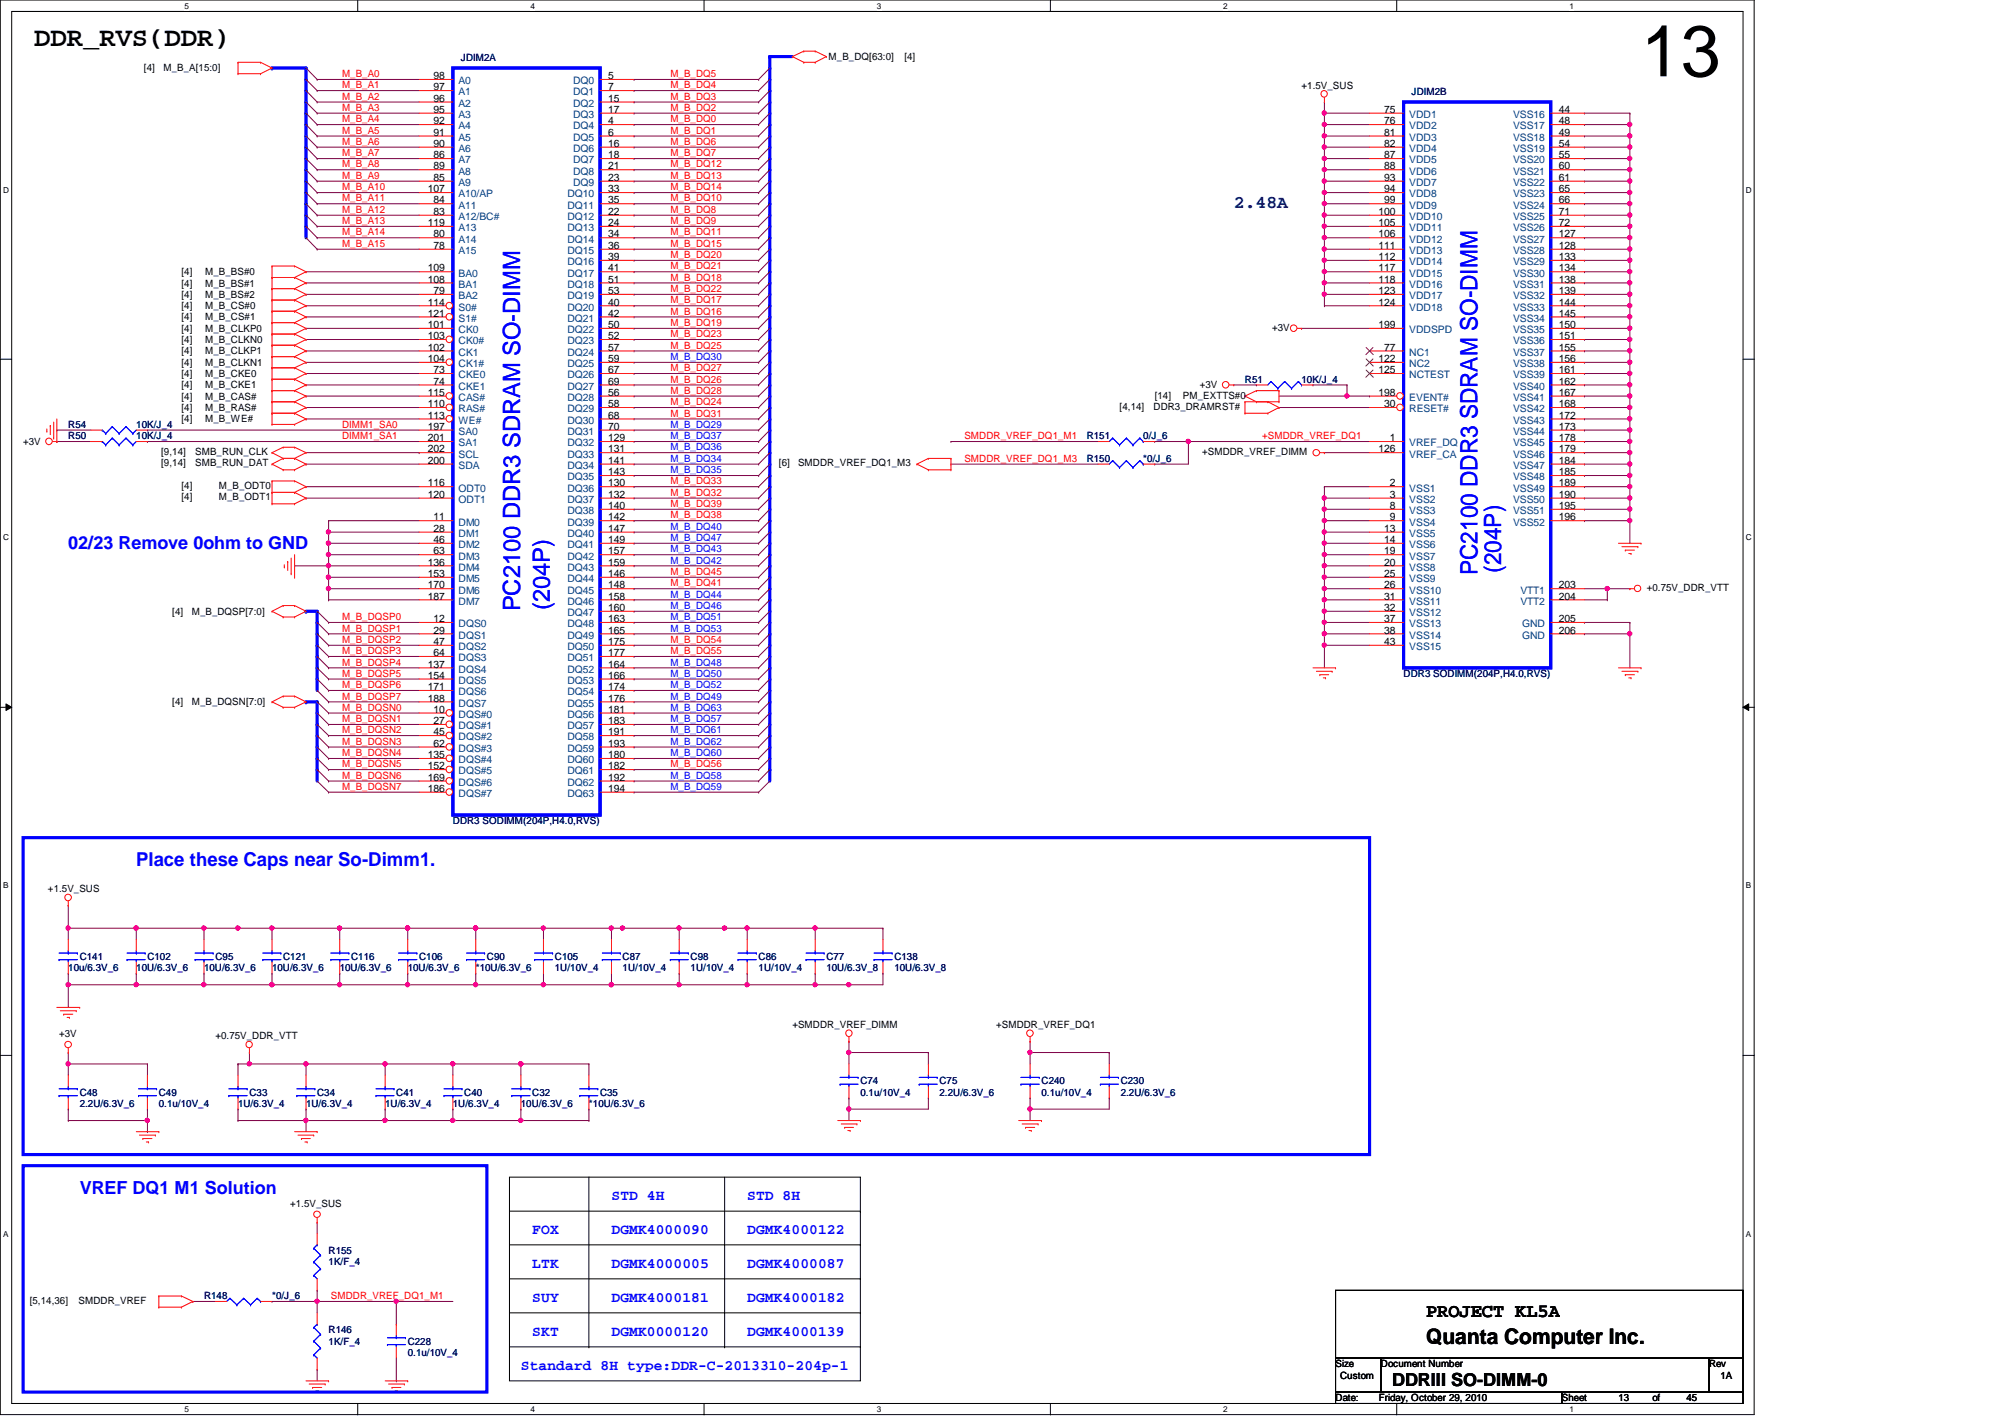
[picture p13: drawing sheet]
<svg xmlns="http://www.w3.org/2000/svg" width="297mm" height="210mm" viewBox="0 0 297 210" stroke-linecap="round" stroke-linejoin="round" font-family="sans-serif">
<defs><g id="words">
<text font-size="10.7" x="243.1" y="11.3">13</text>
<text font-size="4" x="5.1" y="6.8">DDR_RVS(DDR)</text>
<g font-size="3.5" fill="#00f">
<text x="218.9" y="85.2" transform="rotate(-90 218.9 85.2)">PC2100 DDR3 SDRAM SO-DIMM</text>
<text x="222.4" y="84.8" transform="rotate(-90 222.4 84.8)">(204P)</text>
<text x="77.1" y="90.6" transform="rotate(-90 77.1 90.6)">PC2100 DDR3 SDRAM SO-DIMM</text>
<text x="81.4" y="90.4" transform="rotate(-90 81.4 90.4)">(204P)</text>
</g>
<text font-size="3.2" x="211.3" y="199.1">Quanta Computer Inc.</text>
<text font-size="2.8" fill="#00f" x="20.2" y="128.4">Place these Caps near So-Dimm1.</text>
<text font-size="2.8" x="211.3" y="195.2">PROJECT KL5A</text>
<text font-size="2.7" fill="#000080" x="182.8" y="30.8">2.48A</text>
<g font-size="2.7" fill="#00f">
<text x="10.1" y="81.3">02/23 Remove 0ohm to GND</text>
<text x="11.8" y="176.8">VREF DQ1 M1 Solution</text>
</g>
<text font-size="2.7" x="206.2" y="205.3">DDRIII SO-DIMM-0</text>
<g font-size="2.2" fill="#00f">
<text x="90.6" y="177.8">STD 4H</text>
<text x="110.7" y="177.8">STD 8H</text>
<text x="78.9" y="182.8">FOX</text>
<text x="90.6" y="182.8">DGMK4000090</text>
<text x="110.7" y="182.8">DGMK4000122</text>
<text x="78.9" y="187.9">LTK</text>
<text x="90.6" y="187.9">DGMK4000005</text>
<text x="110.7" y="187.9">DGMK4000087</text>
<text x="78.9" y="192.9">SUY</text>
<text x="78.9" y="198">SKT</text>
<text x="90.6" y="198">DGMK0000120</text>
<text x="90.6" y="192.9">DGMK4000181</text>
<text x="110.7" y="198">DGMK4000139</text>
<text x="110.7" y="192.9">DGMK4000182</text>
<text x="77.2" y="202.9">Standard 8H type:DDR-C-2013310-204p-1</text>
</g>
<g font-size="1.5">
<text x="21.3" y="10.6">[4]</text>
<text x="24.2" y="10.6">M_B_A[15:0]</text>
<text x="64.2" y="11.7">98</text>
<text x="90.1" y="11.7">5</text>
<text x="122.8" y="8.9">M_B_DQ[63:0]</text>
<text x="134" y="8.9">[4]</text>
<text x="64.2" y="13.4">97</text>
<text x="64.2" y="15.1">96</text>
<text x="64.2" y="16.7">95</text>
<text x="90.1" y="13.4">7</text>
<text x="90.1" y="15.1">15</text>
<text x="90.1" y="16.7">17</text>
<text x="192.8" y="13.1">+1.5V_SUS</text>
<text x="205.1" y="16.7">75</text>
<text x="230.9" y="16.7">44</text>
<text x="64.2" y="18.4">92</text>
<text x="64.2" y="20.1">91</text>
<text x="64.2" y="21.8">90</text>
<text x="64.2" y="23.5">86</text>
<text x="90.1" y="18.4">4</text>
<text x="90.1" y="20.1">6</text>
<text x="90.1" y="21.8">16</text>
<text x="90.1" y="23.5">18</text>
<text x="205.1" y="18.4">76</text>
<text x="205.1" y="20.1">81</text>
<text x="205.1" y="21.8">82</text>
<text x="205.1" y="23.5">87</text>
<text x="230.9" y="18.4">48</text>
<text x="230.9" y="20.1">49</text>
<text x="230.9" y="21.8">54</text>
<text x="230.9" y="23.5">55</text>
<text x="63.4" y="28.5">107</text>
<text x="64.2" y="25.1">89</text>
<text x="64.2" y="26.8">85</text>
<text x="90.1" y="25.1">21</text>
<text x="90.1" y="26.8">23</text>
<text x="90.1" y="28.5">33</text>
<text x="205.1" y="25.1">88</text>
<text x="205.1" y="26.8">93</text>
<text x="205.1" y="28.5">94</text>
<text x="230.9" y="25.1">60</text>
<text x="230.9" y="26.8">61</text>
<text x="230.9" y="28.5">65</text>
<text x="63.4" y="33.5">119</text>
<text x="64.2" y="30.1">84</text>
<text x="64.2" y="31.8">83</text>
<text x="64.2" y="35.2">80</text>
<text x="90.1" y="30.1">35</text>
<text x="90.1" y="31.8">22</text>
<text x="90.1" y="33.5">24</text>
<text x="90.1" y="35.2">34</text>
<text x="204.2" y="31.8">100</text>
<text x="204.2" y="33.5">105</text>
<text x="204.2" y="35.2">106</text>
<text x="205.1" y="30.1">99</text>
<text x="230.9" y="30.1">66</text>
<text x="230.9" y="31.8">71</text>
<text x="230.9" y="33.5">72</text>
<text x="230.9" y="35.2">127</text>
<text x="26.9" y="40.8">[4]</text>
<text x="30.4" y="40.8">M_B_BS#0</text>
<text x="63.4" y="40.2">109</text>
<text x="63.4" y="41.9">108</text>
<text x="64.2" y="36.9">78</text>
<text x="90.1" y="36.9">36</text>
<text x="90.1" y="38.5">39</text>
<text x="90.1" y="40.2">41</text>
<text x="90.1" y="41.9">51</text>
<text x="204.2" y="36.9">111</text>
<text x="204.2" y="38.5">112</text>
<text x="204.2" y="40.2">117</text>
<text x="204.2" y="41.9">118</text>
<text x="230.9" y="36.9">128</text>
<text x="230.9" y="38.5">133</text>
<text x="230.9" y="40.2">134</text>
<text x="230.9" y="41.9">138</text>
<text x="26.9" y="42.5">[4]</text>
<text x="26.9" y="44.1">[4]</text>
<text x="26.9" y="45.8">[4]</text>
<text x="26.9" y="47.5">[4]</text>
<text x="30.4" y="42.5">M_B_BS#1</text>
<text x="30.4" y="44.1">M_B_BS#2</text>
<text x="30.4" y="45.8">M_B_CS#0</text>
<text x="30.4" y="47.5">M_B_CS#1</text>
<text x="63.4" y="45.3">114</text>
<text x="63.4" y="46.9">121</text>
<text x="64.2" y="43.6">79</text>
<text x="90.1" y="43.6">53</text>
<text x="90.1" y="45.3">40</text>
<text x="90.1" y="46.9">42</text>
<text x="204.2" y="43.6">123</text>
<text x="204.2" y="45.3">124</text>
<text x="230.9" y="43.6">139</text>
<text x="230.9" y="45.3">144</text>
<text x="230.9" y="46.9">145</text>
<text x="26.9" y="49.1">[4]</text>
<text x="26.9" y="50.8">[4]</text>
<text x="26.9" y="52.5">[4]</text>
<text x="30.4" y="49.1">M_B_CLKP0</text>
<text x="30.4" y="50.8">M_B_CLKN0</text>
<text x="30.4" y="52.5">M_B_CLKP1</text>
<text x="63.4" y="48.6">101</text>
<text x="63.4" y="50.2">103</text>
<text x="63.4" y="51.9">102</text>
<text x="63.4" y="53.6">104</text>
<text x="90.1" y="48.6">50</text>
<text x="90.1" y="50.2">52</text>
<text x="90.1" y="51.9">57</text>
<text x="90.1" y="53.6">59</text>
<text x="188.5" y="49">+3V</text>
<text x="204.2" y="48.6">199</text>
<text x="204.2" y="53.6">122</text>
<text x="205.1" y="51.9">77</text>
<text x="230.9" y="48.6">150</text>
<text x="230.9" y="50.2">151</text>
<text x="230.9" y="51.9">155</text>
<text x="230.9" y="53.6">156</text>
<text x="26.9" y="54.2">[4]</text>
<text x="26.9" y="55.8">[4]</text>
<text x="26.9" y="57.5">[4]</text>
<text x="26.9" y="59.2">[4]</text>
<text x="30.4" y="54.2">M_B_CLKN1</text>
<text x="30.4" y="55.8">M_B_CKE0</text>
<text x="30.4" y="57.5">M_B_CKE1</text>
<text x="30.4" y="59.2">M_B_CAS#</text>
<text x="63.4" y="58.6">115</text>
<text x="64.2" y="55.3">73</text>
<text x="64.2" y="57">74</text>
<text x="90.1" y="55.3">67</text>
<text x="90.1" y="57">69</text>
<text x="90.1" y="58.6">56</text>
<text x="171.1" y="59.1">[14]</text>
<text x="175.3" y="59.1">PM_EXTTS#0</text>
<text x="177.8" y="57.5">+3V</text>
<text x="204.2" y="55.3">125</text>
<text x="204.2" y="58.6">198</text>
<text x="230.9" y="55.3">161</text>
<text x="230.9" y="57">162</text>
<text x="230.9" y="58.6">167</text>
<text x="3.4" y="65.9">+3V</text>
<text x="26.9" y="60.9">[4]</text>
<text x="26.9" y="62.6">[4]</text>
<text x="30.4" y="60.9">M_B_RAS#</text>
<text x="30.4" y="62.6">M_B_WE#</text>
<text x="63.4" y="60.3">110</text>
<text x="63.4" y="62">113</text>
<text x="63.4" y="63.7">197</text>
<text x="63.4" y="65.4">201</text>
<text x="90.1" y="60.3">58</text>
<text x="90.1" y="62">68</text>
<text x="90.1" y="63.7">70</text>
<text x="90.1" y="65.4">129</text>
<text x="165.9" y="60.7">[4,14]</text>
<text x="170.9" y="60.7">DDR3_DRAMRST#</text>
<text x="205.1" y="60.3">30</text>
<text x="205.9" y="65.4">1</text>
<text x="230.9" y="60.3">168</text>
<text x="230.9" y="62">172</text>
<text x="230.9" y="63.7">173</text>
<text x="230.9" y="65.4">178</text>
<text x="23.9" y="67.4">[9,14]</text>
<text x="23.9" y="69.1">[9,14]</text>
<text x="28.9" y="67.4">SMB_RUN_CLK</text>
<text x="28.9" y="69.1">SMB_RUN_DAT</text>
<text x="63.4" y="67">202</text>
<text x="63.4" y="68.7">200</text>
<text x="90.1" y="67">131</text>
<text x="90.1" y="68.7">141</text>
<text x="90.1" y="70.4">143</text>
<text x="115.4" y="69.1">[6]</text>
<text x="118.2" y="69.1">SMDDR_VREF_DQ1_M3</text>
<text x="178.1" y="67.4">+SMDDR_VREF_DIMM</text>
<text x="204.2" y="67">126</text>
<text x="230.9" y="67">179</text>
<text x="230.9" y="68.7">184</text>
<text x="230.9" y="70.4">185</text>
<text x="26.9" y="72.4">[4]</text>
<text x="26.9" y="74.1">[4]</text>
<text x="32.4" y="72.4">M_B_ODT0</text>
<text x="32.4" y="74.1">M_B_ODT1</text>
<text x="63.4" y="72.1">116</text>
<text x="63.4" y="73.7">120</text>
<text x="64.2" y="77.1">11</text>
<text x="90.1" y="72.1">130</text>
<text x="90.1" y="73.7">132</text>
<text x="90.1" y="75.4">140</text>
<text x="90.1" y="77.1">142</text>
<text x="205.9" y="72.1">2</text>
<text x="205.9" y="73.7">3</text>
<text x="205.9" y="75.4">8</text>
<text x="205.9" y="77.1">9</text>
<text x="230.9" y="72.1">189</text>
<text x="230.9" y="73.7">190</text>
<text x="230.9" y="75.4">195</text>
<text x="230.9" y="77.1">196</text>
<text x="63.4" y="83.8">136</text>
<text x="64.2" y="78.8">28</text>
<text x="64.2" y="80.4">46</text>
<text x="64.2" y="82.1">63</text>
<text x="90.1" y="78.8">147</text>
<text x="90.1" y="80.4">149</text>
<text x="90.1" y="82.1">157</text>
<text x="90.1" y="83.8">159</text>
<text x="205.1" y="78.8">13</text>
<text x="205.1" y="80.4">14</text>
<text x="205.1" y="82.1">19</text>
<text x="205.1" y="83.8">20</text>
<text x="63.4" y="85.5">153</text>
<text x="63.4" y="87.2">170</text>
<text x="63.4" y="88.8">187</text>
<text x="90.1" y="85.5">146</text>
<text x="90.1" y="87.2">148</text>
<text x="90.1" y="88.8">158</text>
<text x="205.1" y="85.5">25</text>
<text x="205.1" y="87.2">26</text>
<text x="205.1" y="88.8">31</text>
<text x="230.9" y="87.2">203</text>
<text x="230.9" y="88.8">204</text>
<text x="244" y="87.5">+0.75V_DDR_VTT</text>
<text x="25.5" y="91.1">[4]</text>
<text x="28.4" y="91.1">M_B_DQSP[7:0]</text>
<text x="64.2" y="92.2">12</text>
<text x="64.2" y="93.9">29</text>
<text x="64.2" y="95.5">47</text>
<text x="90.1" y="90.5">160</text>
<text x="90.1" y="92.2">163</text>
<text x="90.1" y="93.9">165</text>
<text x="90.1" y="95.5">175</text>
<text x="205.1" y="90.5">32</text>
<text x="205.1" y="92.2">37</text>
<text x="205.1" y="93.9">38</text>
<text x="205.1" y="95.5">43</text>
<text x="230.9" y="92.2">205</text>
<text x="230.9" y="93.9">206</text>
<text x="63.4" y="98.9">137</text>
<text x="63.4" y="100.5">154</text>
<text x="64.2" y="97.2">64</text>
<text x="90.1" y="97.2">177</text>
<text x="90.1" y="98.9">164</text>
<text x="90.1" y="100.5">166</text>
<text x="25.5" y="104.5">[4]</text>
<text x="28.4" y="104.5">M_B_DQSN[7:0]</text>
<text x="63.4" y="102.2">171</text>
<text x="63.4" y="103.9">188</text>
<text x="64.2" y="105.6">10</text>
<text x="64.2" y="107.3">27</text>
<text x="90.1" y="102.2">174</text>
<text x="90.1" y="103.9">176</text>
<text x="90.1" y="105.6">181</text>
<text x="90.1" y="107.3">183</text>
<text x="63.4" y="112.3">135</text>
<text x="63.4" y="114">152</text>
<text x="64.2" y="108.9">45</text>
<text x="64.2" y="110.6">62</text>
<text x="90.1" y="108.9">191</text>
<text x="90.1" y="110.6">193</text>
<text x="90.1" y="112.3">180</text>
<text x="90.1" y="114">182</text>
<text x="63.4" y="115.7">169</text>
<text x="63.4" y="117.3">186</text>
<text x="90.1" y="115.7">192</text>
<text x="90.1" y="117.3">194</text>
<text x="7.1" y="132.1">+1.5V_SUS</text>
<text x="8.8" y="153.6">+3V</text>
<text x="31.9" y="153.9">+0.75V_DDR_VTT</text>
<text x="117.4" y="152.2">+SMDDR_VREF_DIMM</text>
<text x="147.6" y="152.2">+SMDDR_VREF_DQ1</text>
<text x="43" y="178.7">+1.5V_SUS</text>
<text x="4.4" y="193.2">[5,14,36]</text>
<text x="11.6" y="193.2">SMDDR_VREF</text>
<text x="197.9" y="202.5">Size</text>
<text x="204.6" y="202.5">Document Number</text>
<text x="253.2" y="202.5">Rev</text>
<text x="197.9" y="207.6">Date:</text>
<text x="198.5" y="204.2">Custom</text>
<text x="204.3" y="207.6">Friday, October 29, 2010</text>
<text x="231.4" y="207.6">Sheet</text>
<text x="239.8" y="207.6">13</text>
<text x="244.8" y="207.6">of</text>
<text x="249.8" y="207.6">45</text>
<text x="254.9" y="204.2">1A</text>
</g>
<g font-size="1.5" fill="#f00">
<text x="50.7" y="11.4">M_B_A0</text>
<text x="99.3" y="11.4">M_B_DQ5</text>
<text x="50.7" y="14.8">M_B_A2</text>
<text x="50.7" y="16.4">M_B_A3</text>
<text x="50.7" y="13.1">M_B_A1</text>
<text x="99.3" y="13.1">M_B_DQ4</text>
<text x="99.3" y="14.8">M_B_DQ3</text>
<text x="99.3" y="16.4">M_B_DQ2</text>
<text x="50.7" y="23.2">M_B_A7</text>
<text x="50.7" y="21.5">M_B_A6</text>
<text x="50.7" y="19.8">M_B_A5</text>
<text x="50.7" y="18.1">M_B_A4</text>
<text x="99.3" y="18.1">M_B_DQ0</text>
<text x="99.3" y="19.8">M_B_DQ1</text>
<text x="99.3" y="21.5">M_B_DQ6</text>
<text x="99.3" y="23.2">M_B_DQ7</text>
<text x="50.7" y="29.8">M_B_A11</text>
<text x="50.7" y="28.2">M_B_A10</text>
<text x="50.7" y="26.5">M_B_A9</text>
<text x="50.7" y="24.8">M_B_A8</text>
<text x="99.3" y="24.8">M_B_DQ12</text>
<text x="99.3" y="26.5">M_B_DQ13</text>
<text x="99.3" y="28.2">M_B_DQ14</text>
<text x="99.3" y="29.8">M_B_DQ10</text>
<text x="50.7" y="34.9">M_B_A14</text>
<text x="50.7" y="33.2">M_B_A13</text>
<text x="50.7" y="31.5">M_B_A12</text>
<text x="99.3" y="31.5">M_B_DQ8</text>
<text x="99.3" y="33.2">M_B_DQ9</text>
<text x="99.3" y="34.9">M_B_DQ11</text>
<text x="50.7" y="36.6">M_B_A15</text>
<text x="99.3" y="36.6">M_B_DQ15</text>
<text x="99.3" y="38.2">M_B_DQ20</text>
<text x="99.3" y="39.9">M_B_DQ21</text>
<text x="99.3" y="41.6">M_B_DQ18</text>
<text x="99.3" y="43.3">M_B_DQ22</text>
<text x="99.3" y="45">M_B_DQ17</text>
<text x="99.3" y="46.6">M_B_DQ16</text>
<text x="99.3" y="48.3">M_B_DQ19</text>
<text x="99.3" y="50">M_B_DQ23</text>
<text x="99.3" y="51.6">M_B_DQ25</text>
<text x="99.3" y="55">M_B_DQ27</text>
<text x="99.3" y="56.7">M_B_DQ26</text>
<text x="99.3" y="58.3">M_B_DQ28</text>
<text x="50.7" y="63.4">DIMM1_SA0</text>
<text x="50.7" y="65.1">DIMM1_SA1</text>
<text x="99.3" y="60">M_B_DQ24</text>
<text x="99.3" y="61.7">M_B_DQ31</text>
<text x="142.9" y="65.1">SMDDR_VREF_DQ1_M1</text>
<text x="187" y="65.1">+SMDDR_VREF_DQ1</text>
<text x="99.3" y="71.8">M_B_DQ33</text>
<text x="142.9" y="68.4">SMDDR_VREF_DQ1_M3</text>
<text x="99.3" y="73.4">M_B_DQ32</text>
<text x="99.3" y="75.1">M_B_DQ39</text>
<text x="99.3" y="76.8">M_B_DQ38</text>
<text x="99.3" y="86.9">M_B_DQ41</text>
<text x="99.3" y="85.2">M_B_DQ45</text>
<text x="50.7" y="91.9">M_B_DQSP0</text>
<text x="50.7" y="93.6">M_B_DQSP1</text>
<text x="50.7" y="95.2">M_B_DQSP2</text>
<text x="99.3" y="95.2">M_B_DQ54</text>
<text x="50.7" y="96.9">M_B_DQSP3</text>
<text x="50.7" y="98.6">M_B_DQSP4</text>
<text x="50.7" y="100.2">M_B_DQSP5</text>
<text x="50.7" y="101.9">M_B_DQSP6</text>
<text x="99.3" y="96.9">M_B_DQ55</text>
<text x="50.7" y="103.6">M_B_DQSP7</text>
<text x="50.7" y="105.3">M_B_DQSN0</text>
<text x="50.7" y="107">M_B_DQSN1</text>
<text x="50.7" y="108.6">M_B_DQSN2</text>
<text x="50.7" y="110.3">M_B_DQSN3</text>
<text x="50.7" y="112">M_B_DQSN4</text>
<text x="50.7" y="113.7">M_B_DQSN5</text>
<text x="99.3" y="113.7">M_B_DQ56</text>
<text x="50.7" y="115.4">M_B_DQSN6</text>
<text x="50.7" y="117">M_B_DQSN7</text>
<text x="49" y="192.4">SMDDR_VREF_DQ1_M1</text>
</g>
<g font-size="1.5" fill="#000080">
<text x="68.3" y="9.1">JDIM2A</text>
<text x="209.1" y="14.1">JDIM2B</text>
<text x="184.4" y="56.7">R51</text>
<text x="192.8" y="56.7">10K/J_4</text>
<text x="10.1" y="65.1">R50</text>
<text x="10.1" y="63.4">R54</text>
<text x="20.2" y="65.1">10K/J_4</text>
<text x="20.2" y="63.4">10K/J_4</text>
<text x="161" y="65.1">R151</text>
<text x="169.4" y="65.1">0/J_6</text>
<text x="161" y="68.4">R150</text>
<text x="169.4" y="68.4">*0/J_6</text>
<text x="207.9" y="100.3">DDR3 SODIMM(204P,H4.0,RVS)</text>
<text x="67.1" y="122.1">DDR3 SODIMM(204P,H4.0,RVS)</text>
<text x="10.1" y="143.8">10u/6.3V_6</text>
<text x="11.8" y="142.2">C141</text>
<text x="20.2" y="143.8">10U/6.3V_6</text>
<text x="21.8" y="142.2">C102</text>
<text x="30.2" y="143.8">10U/6.3V_6</text>
<text x="31.9" y="142.2">C95</text>
<text x="40.3" y="143.8">10U/6.3V_6</text>
<text x="41.9" y="142.2">C121</text>
<text x="50.3" y="143.8">10U/6.3V_6</text>
<text x="52" y="142.2">C116</text>
<text x="60.4" y="143.8">10U/6.3V_6</text>
<text x="62.1" y="142.2">C106</text>
<text x="70.5" y="143.8">*10U/6.3V_6</text>
<text x="72.1" y="142.2">C90</text>
<text x="82.2" y="142.2">C105</text>
<text x="82.2" y="143.8">1U/10V_4</text>
<text x="92.2" y="142.2">C87</text>
<text x="92.2" y="143.8">1U/10V_4</text>
<text x="102.3" y="142.2">C98</text>
<text x="102.3" y="143.8">1U/10V_4</text>
<text x="112.4" y="142.2">C86</text>
<text x="112.4" y="143.8">1U/10V_4</text>
<text x="122.4" y="142.2">C77</text>
<text x="122.4" y="143.8">10U/6.3V_8</text>
<text x="132.5" y="142.2">C138</text>
<text x="132.5" y="143.8">10U/6.3V_8</text>
<text x="127.5" y="160.6">C74</text>
<text x="139.2" y="160.6">C75</text>
<text x="154.3" y="160.6">C240</text>
<text x="166" y="160.6">C230</text>
<text x="11.8" y="162.3">C48</text>
<text x="11.8" y="164">2.2U/6.3V_6</text>
<text x="23.5" y="162.3">C49</text>
<text x="23.5" y="164">0.1u/10V_4</text>
<text x="35.3" y="164">1U/6.3V_4</text>
<text x="37" y="162.3">C33</text>
<text x="45.3" y="164">1U/6.3V_4</text>
<text x="47" y="162.3">C34</text>
<text x="57.1" y="164">1U/6.3V_4</text>
<text x="58.7" y="162.3">C41</text>
<text x="67.1" y="164">1U/6.3V_4</text>
<text x="68.8" y="162.3">C40</text>
<text x="77.2" y="164">10U/6.3V_6</text>
<text x="78.9" y="162.3">C32</text>
<text x="87.2" y="164">*10U/6.3V_6</text>
<text x="88.9" y="162.3">C35</text>
<text x="127.5" y="162.3">0.1u/10V_4</text>
<text x="139.2" y="162.3">2.2U/6.3V_6</text>
<text x="154.3" y="162.3">0.1u/10V_4</text>
<text x="166" y="162.3">2.2U/6.3V_6</text>
<text x="48.7" y="185.8">R155</text>
<text x="48.7" y="187.5">1K/F_4</text>
<text x="30.2" y="192.5">R148</text>
<text x="40.3" y="192.5">*0/J_6</text>
<text x="48.7" y="197.5">R146</text>
<text x="48.7" y="199.2">1K/F_4</text>
<text x="60.4" y="199.2">C228</text>
<text x="60.4" y="200.9">0.1u/10V_4</text>
</g>
<g font-size="1.5" fill="#004080">
<text x="67.9" y="12.5">A0</text>
<text x="67.9" y="14.1">A1</text>
<text x="67.9" y="15.8">A2</text>
<text x="67.9" y="17.5">A3</text>
<text x="84.9" y="12.5">DQ0</text>
<text x="84.9" y="14.1">DQ1</text>
<text x="84.9" y="15.8">DQ2</text>
<text x="84.9" y="17.5">DQ3</text>
<text x="208.8" y="17.5">VDD1</text>
<text x="224.2" y="17.5">VSS16</text>
<text x="67.9" y="19.2">A4</text>
<text x="67.9" y="20.9">A5</text>
<text x="67.9" y="22.5">A6</text>
<text x="84.9" y="19.2">DQ4</text>
<text x="84.9" y="20.9">DQ5</text>
<text x="84.9" y="22.5">DQ6</text>
<text x="208.8" y="19.2">VDD2</text>
<text x="208.8" y="20.9">VDD3</text>
<text x="208.8" y="22.5">VDD4</text>
<text x="224.2" y="19.2">VSS17</text>
<text x="224.2" y="20.9">VSS18</text>
<text x="224.2" y="22.5">VSS19</text>
<text x="67.9" y="24.2">A7</text>
<text x="67.9" y="25.9">A8</text>
<text x="67.9" y="27.6">A9</text>
<text x="67.9" y="29.3">A10/AP</text>
<text x="84.1" y="29.3">DQ10</text>
<text x="84.9" y="24.2">DQ7</text>
<text x="84.9" y="25.9">DQ8</text>
<text x="84.9" y="27.6">DQ9</text>
<text x="208.8" y="24.2">VDD5</text>
<text x="208.8" y="25.9">VDD6</text>
<text x="208.8" y="27.6">VDD7</text>
<text x="208.8" y="29.3">VDD8</text>
<text x="224.2" y="24.2">VSS20</text>
<text x="224.2" y="25.9">VSS21</text>
<text x="224.2" y="27.6">VSS22</text>
<text x="224.2" y="29.3">VSS23</text>
<text x="67.9" y="30.9">A11</text>
<text x="67.9" y="32.6">A12/BC#</text>
<text x="67.9" y="34.2">A13</text>
<text x="67.9" y="35.9">A14</text>
<text x="84.1" y="30.9">DQ11</text>
<text x="84.1" y="32.6">DQ12</text>
<text x="84.1" y="34.2">DQ13</text>
<text x="84.1" y="35.9">DQ14</text>
<text x="208.8" y="30.9">VDD9</text>
<text x="208.8" y="32.6">VDD10</text>
<text x="208.8" y="34.2">VDD11</text>
<text x="208.8" y="35.9">VDD12</text>
<text x="224.2" y="30.9">VSS24</text>
<text x="224.2" y="32.6">VSS25</text>
<text x="224.2" y="34.2">VSS26</text>
<text x="224.2" y="35.9">VSS27</text>
<text x="67.9" y="37.6">A15</text>
<text x="67.9" y="41">BA0</text>
<text x="84.1" y="37.6">DQ15</text>
<text x="84.1" y="39.3">DQ16</text>
<text x="84.1" y="41">DQ17</text>
<text x="208.8" y="37.6">VDD13</text>
<text x="208.8" y="39.3">VDD14</text>
<text x="208.8" y="41">VDD15</text>
<text x="224.2" y="37.6">VSS28</text>
<text x="224.2" y="39.3">VSS29</text>
<text x="224.2" y="41">VSS30</text>
<text x="67.9" y="42.6">BA1</text>
<text x="67.9" y="44.3">BA2</text>
<text x="67.9" y="46">S0#</text>
<text x="67.9" y="47.7">S1#</text>
<text x="84.1" y="42.6">DQ18</text>
<text x="84.1" y="44.3">DQ19</text>
<text x="84.1" y="46">DQ20</text>
<text x="84.1" y="47.7">DQ21</text>
<text x="208.8" y="42.6">VDD16</text>
<text x="208.8" y="44.3">VDD17</text>
<text x="208.8" y="46">VDD18</text>
<text x="224.2" y="42.6">VSS31</text>
<text x="224.2" y="44.3">VSS32</text>
<text x="224.2" y="46">VSS33</text>
<text x="224.2" y="47.7">VSS34</text>
<text x="67.9" y="49.4">CK0</text>
<text x="67.9" y="51">CK0#</text>
<text x="67.9" y="52.7">CK1</text>
<text x="84.1" y="49.4">DQ22</text>
<text x="84.1" y="51">DQ23</text>
<text x="84.1" y="52.7">DQ24</text>
<text x="208.8" y="49.4">VDDSPD</text>
<text x="208.8" y="52.7">NC1</text>
<text x="224.2" y="49.4">VSS35</text>
<text x="224.2" y="51">VSS36</text>
<text x="224.2" y="52.7">VSS37</text>
<text x="67.9" y="54.4">CK1#</text>
<text x="67.9" y="56">CKE0</text>
<text x="67.9" y="57.7">CKE1</text>
<text x="67.9" y="59.4">CAS#</text>
<text x="84.1" y="54.4">DQ25</text>
<text x="84.1" y="56">DQ26</text>
<text x="84.1" y="57.7">DQ27</text>
<text x="84.1" y="59.4">DQ28</text>
<text x="208.8" y="54.4">NC2</text>
<text x="208.8" y="56">NCTEST</text>
<text x="208.8" y="59.4">EVENT#</text>
<text x="224.2" y="54.4">VSS38</text>
<text x="224.2" y="56">VSS39</text>
<text x="224.2" y="57.7">VSS40</text>
<text x="224.2" y="59.4">VSS41</text>
<text x="67.9" y="61.1">RAS#</text>
<text x="67.9" y="62.8">WE#</text>
<text x="67.9" y="64.4">SA0</text>
<text x="84.1" y="61.1">DQ29</text>
<text x="84.1" y="62.8">DQ30</text>
<text x="84.1" y="64.4">DQ31</text>
<text x="208.8" y="61.1">RESET#</text>
<text x="224.2" y="61.1">VSS42</text>
<text x="224.2" y="62.8">VSS43</text>
<text x="224.2" y="64.4">VSS44</text>
<text x="67.9" y="66.1">SA1</text>
<text x="67.9" y="67.8">SCL</text>
<text x="67.9" y="69.5">SDA</text>
<text x="84.1" y="66.1">DQ32</text>
<text x="84.1" y="67.8">DQ33</text>
<text x="84.1" y="69.5">DQ34</text>
<text x="84.1" y="71.2">DQ35</text>
<text x="208.8" y="66.1">VREF_DQ</text>
<text x="208.8" y="67.8">VREF_CA</text>
<text x="224.2" y="66.1">VSS45</text>
<text x="224.2" y="67.8">VSS46</text>
<text x="224.2" y="69.5">VSS47</text>
<text x="224.2" y="71.2">VSS48</text>
<text x="67.9" y="72.8">ODT0</text>
<text x="67.9" y="74.5">ODT1</text>
<text x="67.9" y="77.9">DM0</text>
<text x="84.1" y="72.8">DQ36</text>
<text x="84.1" y="74.5">DQ37</text>
<text x="84.1" y="76.2">DQ38</text>
<text x="84.1" y="77.9">DQ39</text>
<text x="208.8" y="72.8">VSS1</text>
<text x="208.8" y="74.5">VSS2</text>
<text x="208.8" y="76.2">VSS3</text>
<text x="208.8" y="77.9">VSS4</text>
<text x="224.2" y="72.8">VSS49</text>
<text x="224.2" y="74.5">VSS50</text>
<text x="224.2" y="76.2">VSS51</text>
<text x="224.2" y="77.9">VSS52</text>
<text x="67.9" y="79.5">DM1</text>
<text x="67.9" y="81.2">DM2</text>
<text x="67.9" y="82.9">DM3</text>
<text x="84.1" y="79.5">DQ40</text>
<text x="84.1" y="81.2">DQ41</text>
<text x="84.1" y="82.9">DQ42</text>
<text x="208.8" y="79.5">VSS5</text>
<text x="208.8" y="81.2">VSS6</text>
<text x="208.8" y="82.9">VSS7</text>
<text x="67.9" y="84.5">DM4</text>
<text x="67.9" y="86.2">DM5</text>
<text x="67.9" y="87.9">DM6</text>
<text x="67.9" y="89.6">DM7</text>
<text x="84.1" y="84.5">DQ43</text>
<text x="84.1" y="86.2">DQ44</text>
<text x="84.1" y="87.9">DQ45</text>
<text x="84.1" y="89.6">DQ46</text>
<text x="208.8" y="84.5">VSS8</text>
<text x="208.8" y="86.2">VSS9</text>
<text x="208.8" y="87.9">VSS10</text>
<text x="208.8" y="89.6">VSS11</text>
<text x="225.3" y="87.9">VTT1</text>
<text x="225.3" y="89.6">VTT2</text>
<text x="67.9" y="92.9">DQS0</text>
<text x="67.9" y="94.6">DQS1</text>
<text x="84.1" y="91.3">DQ47</text>
<text x="84.1" y="92.9">DQ48</text>
<text x="84.1" y="94.6">DQ49</text>
<text x="208.8" y="91.3">VSS12</text>
<text x="208.8" y="92.9">VSS13</text>
<text x="208.8" y="94.6">VSS14</text>
<text x="225.5" y="92.9">GND</text>
<text x="225.5" y="94.6">GND</text>
<text x="67.9" y="96.3">DQS2</text>
<text x="67.9" y="98">DQS3</text>
<text x="67.9" y="99.7">DQS4</text>
<text x="67.9" y="101.3">DQS5</text>
<text x="84.1" y="96.3">DQ50</text>
<text x="84.1" y="98">DQ51</text>
<text x="84.1" y="99.7">DQ52</text>
<text x="84.1" y="101.3">DQ53</text>
<text x="208.8" y="96.3">VSS15</text>
<text x="67.9" y="103">DQS6</text>
<text x="67.9" y="104.7">DQS7</text>
<text x="67.9" y="106.3">DQS#0</text>
<text x="84.1" y="103">DQ54</text>
<text x="84.1" y="104.7">DQ55</text>
<text x="84.1" y="106.3">DQ56</text>
<text x="67.9" y="108">DQS#1</text>
<text x="67.9" y="109.7">DQS#2</text>
<text x="67.9" y="111.4">DQS#3</text>
<text x="67.9" y="113.1">DQS#4</text>
<text x="84.1" y="108">DQ57</text>
<text x="84.1" y="109.7">DQ58</text>
<text x="84.1" y="111.4">DQ59</text>
<text x="84.1" y="113.1">DQ60</text>
<text x="67.9" y="114.7">DQS#5</text>
<text x="67.9" y="116.4">DQS#6</text>
<text x="67.9" y="118.1">DQS#7</text>
<text x="84.1" y="114.7">DQ61</text>
<text x="84.1" y="116.4">DQ62</text>
<text x="84.1" y="118.1">DQ63</text>
</g>
<g font-size="1.5" fill="#00f">
<text x="99.3" y="53.3">M_B_DQ30</text>
<text x="99.3" y="65.1">M_B_DQ37</text>
<text x="99.3" y="63.4">M_B_DQ29</text>
<text x="99.3" y="66.7">M_B_DQ36</text>
<text x="99.3" y="68.4">M_B_DQ34</text>
<text x="99.3" y="70.1">M_B_DQ35</text>
<text x="99.3" y="78.5">M_B_DQ40</text>
<text x="99.3" y="80.1">M_B_DQ47</text>
<text x="99.3" y="81.8">M_B_DQ43</text>
<text x="99.3" y="83.5">M_B_DQ42</text>
<text x="99.3" y="88.5">M_B_DQ44</text>
<text x="99.3" y="90.2">M_B_DQ46</text>
<text x="99.3" y="91.9">M_B_DQ51</text>
<text x="99.3" y="93.6">M_B_DQ53</text>
<text x="99.3" y="98.6">M_B_DQ48</text>
<text x="99.3" y="100.2">M_B_DQ50</text>
<text x="99.3" y="101.9">M_B_DQ52</text>
<text x="99.3" y="103.6">M_B_DQ49</text>
<text x="99.3" y="105.3">M_B_DQ63</text>
<text x="99.3" y="107">M_B_DQ57</text>
<text x="99.3" y="112">M_B_DQ60</text>
<text x="99.3" y="108.6">M_B_DQ61</text>
<text x="99.3" y="110.3">M_B_DQ62</text>
<text x="99.3" y="115.4">M_B_DQ58</text>
<text x="99.3" y="117">M_B_DQ59</text>
</g>
<g font-size="1.2">
<text x="27.3" y="1.3">5</text>
<text x="78.6" y="1.3">4</text>
<text x="129.9" y="1.3">3</text>
<text x="181.2" y="1.3">2</text>
<text x="232.5" y="1.3">1</text>
<text x=".5" y="28.5">D</text>
<text x="258.7" y="28.5">D</text>
<text x=".5" y="80.1">C</text>
<text x="258.7" y="80.1">C</text>
<text x=".5" y="131.6">B</text>
<text x="258.7" y="131.6">B</text>
<text x=".5" y="183.2">A</text>
<text x="258.7" y="183.2">A</text>
<text x="27.3" y="209.2">5</text>
<text x="78.6" y="209.2">4</text>
<text x="129.9" y="209.2">3</text>
<text x="181.2" y="209.2">2</text>
<text x="232.5" y="209.2">1</text>
</g>
</g></defs>
<path d="M0 0h259.9v209.5h-259.9zM1.7 1.7h256.5v206.2h-256.5z" fill="none" stroke="#000" stroke-width=".15"/>
<g fill="#fff">
<path d="M27.3 .2h.7v1.3h-.7z"/>
<path d="M27.3 208.1h.7v1.3h-.7z"/>
</g>
<path d="M53 0v1.7M53 207.9v1.7" fill="none" stroke="#000" stroke-width=".15"/>
<g fill="#fff">
<path d="M78.6 .2h.6v1.3h-.6z"/>
<path d="M78.6 208.1h.6v1.3h-.6z"/>
</g>
<path d="M104.3 0v1.7M104.3 207.9v1.7" fill="none" stroke="#000" stroke-width=".15"/>
<g fill="#fff">
<path d="M129.9 .2h.7v1.3h-.7z"/>
<path d="M129.9 208.1h.7v1.3h-.7z"/>
</g>
<path d="M155.6 0v1.7M155.6 207.9v1.7" fill="none" stroke="#000" stroke-width=".15"/>
<g fill="#fff">
<path d="M181.2 .2h.7v1.3h-.7z"/>
<path d="M181.2 208.1h.7v1.3h-.7z"/>
</g>
<path d="M206.9 0v1.7M206.9 207.9v1.7" fill="none" stroke="#000" stroke-width=".15"/>
<g fill="#fff">
<path d="M232.5 .2h.7v1.3h-.7z"/>
<path d="M232.5 208.1h.7v1.3h-.7z"/>
<path d="M.5 27.4h.8v1.4h-.8z"/>
<path d="M258.7 27.4h.8v1.4h-.8z"/>
<path d="M.5 79h.8v1.3h-.8z"/>
<path d="M258.7 79h.8v1.3h-.8z"/>
</g>
<path d="M0 53.2h1.7M258.2 53.2h1.7" fill="none" stroke="#000" stroke-width=".15"/>
<g fill="#fff">
<path d="M.5 130.5h.7v1.4h-.7z"/>
<path d="M258.7 130.5h.7v1.4h-.7z"/>
</g>
<path d="M0 104.8h1.7M.9 104.3l.8 .5-.8 .4zM258.2 104.8l.9-.5v.9zM258.2 104.8h1.7" fill="none" stroke="#000" stroke-width=".15"/>
<path d="M.9 104.3l.8 .5-.8 .4zM258.2 104.8l.9-.5v.9z" fill="#000"/>
<g fill="#fff">
<path d="M.5 182.1h.7v1.3h-.7z"/>
<path d="M258.7 182.1h.7v1.3h-.7z"/>
</g>
<path d="M0 156.3h1.7M258.2 156.3h1.7" fill="none" stroke="#000" stroke-width=".15"/>
<g fill="none" stroke="#800040" stroke-width=".15">
<path d="M47 11.8h.1M47 18.5h.1M47 15.1h.1M47 16.8h.1M47 13.4h.1M47 11.8h15.1M47 18.5h15.1M47 15.1h15.1M47 16.8h15.1M47 13.4h15.1M47 36.9h.1M47 35.2h.1"/>
<path d="M47 33.5h.1M47 31.9h.1M47 30.2h.1M47 28.5h.1M47 26.8h.1M47 25.1h.1M47 23.5h.1M47 21.8h.1M47 20.2h.1M47 36.9h15.1M47 35.2h15.1M47 33.5h15.1"/>
<path d="M47 31.9h15.1M47 30.2h15.1M47 28.5h15.1M47 26.8h15.1M47 25.1h15.1M47 23.5h15.1M47 21.8h15.1M47 20.2h15.1"/>
</g>
<path d="M40.3 10.1h5" fill="none" stroke="#00f" stroke-width=".47"/>
<circle cx="40.3" cy="10.1" r=".23" fill="#00f"/>
<g fill="none" stroke="#800040" stroke-width=".15">
<path d="M45.3 40.3h.1M45.3 58.7h.1M45.3 57h.1M45.3 55.3h.1M45.3 53.7h.1M45.3 52h.1M45.3 50.3h.1M45.3 48.6h.1M45.3 46.9h.1M45.3 45.3h.1M45.3 43.6h.1M45.3 41.9h.1"/>
<path d="M45.3 40.3h16.8M45.3 58.7h16.8M45.3 57h16.8M45.3 55.3h16.8M45.3 53.7h16.8M45.3 52h16.8M45.3 50.3h16.8M45.3 48.6h16.8M45.3 46.9h16.8M45.3 45.3h16.8M45.3 43.6h16.8M45.3 41.9h16.8"/>
<path d="M45.3 62.1h.1M45.3 60.4h.1M45.3 68.7h.1M45.3 72.1h.1M45.3 73.8h.1M45.3 62.1h16.8M45.3 60.4h16.8M45.3 68.7h16.8M45.3 72.1h16.8M45.3 73.8h16.8M48.7 77.1h.1M48.7 78.8h.1"/>
<path d="M48.7 77.1h13.4M48.7 78.8h13.4M48.7 80.5h.1M48.7 82.2h.1M48.7 83.8h.1M48.7 80.5h13.4M48.7 82.2h13.4M48.7 83.8h13.4"/>
</g>
<circle cx="48.7" cy="83.8" r=".32" fill="#f0f"/>
<circle cx="48.7" cy="83.8" r=".32" fill="none" stroke="#f0f" stroke-width=".15"/>
<path d="M48.7 85.5h.1M48.7 85.5h13.4" fill="none" stroke="#800040" stroke-width=".15"/>
<circle cx="48.7" cy="85.5" r=".32" fill="#f0f"/>
<circle cx="48.7" cy="85.5" r=".32" fill="none" stroke="#f0f" stroke-width=".15"/>
<path d="M48.7 87.2h.1M48.7 87.2h13.4" fill="none" stroke="#800040" stroke-width=".15"/>
<circle cx="48.7" cy="87.2" r=".32" fill="#f0f"/>
<circle cx="48.7" cy="87.2" r=".32" fill="none" stroke="#f0f" stroke-width=".15"/>
<g fill="none" stroke="#800040" stroke-width=".15">
<path d="M48.7 88.9h.1M48.7 92.2h.1M48.7 93.9h.1M48.7 95.6h.1M48.7 97.2h.1M48.7 98.9h.1M48.7 88.9h13.4M48.7 92.2h13.4M48.7 93.9h13.4M48.7 95.6h13.4M48.7 97.2h13.4M48.7 98.9h13.4"/>
<path d="M48.7 100.6h.1M48.7 102.3h.1M48.7 104h.1M48.7 105.6h.1M48.7 107.3h.1M48.7 109h.1M48.7 110.7h.1M48.7 112.4h.1M48.7 114h.1M48.7 115.7h.1M48.7 117.3h.1M48.7 100.6h13.4"/>
<path d="M48.7 102.3h13.4M48.7 104h13.4M48.7 105.6h13.4M48.7 107.3h13.4M48.7 109h13.4M48.7 110.7h13.4M48.7 112.4h13.4M48.7 114h13.4M48.7 115.7h13.4M48.7 117.3h13.4"/>
</g>
<path d="M45.3 104h1.7" fill="none" stroke="#00f" stroke-width=".47"/>
<circle cx="45.3" cy="104" r=".23" fill="#00f"/>
<path d="M45.3 90.6h1.7" fill="none" stroke="#00f" stroke-width=".47"/>
<circle cx="45.3" cy="90.6" r=".23" fill="#00f"/>
<g fill="none" stroke="#800040" stroke-width=".15">
<path d="M93.9 11.8h.1M93.9 13.4h.1M93.9 15.1h.1M93.9 16.8h.1M93.9 18.5h.1M93.9 11.8h18.5M93.9 13.4h18.5M93.9 15.1h18.5M93.9 16.8h18.5M93.9 18.5h18.5M93.9 20.2h.1M93.9 21.8h.1"/>
<path d="M93.9 23.5h.1M93.9 25.1h.1M93.9 26.8h.1M93.9 36.9h.1M93.9 38.6h.1M93.9 28.5h.1M93.9 30.2h.1M93.9 31.9h.1M93.9 33.5h.1M93.9 35.2h.1M93.9 20.2h18.5M93.9 21.8h18.5"/>
<path d="M93.9 23.5h18.5M93.9 25.1h18.5M93.9 26.8h18.5M93.9 36.9h18.5M93.9 38.6h18.5M93.9 28.5h18.5M93.9 30.2h18.5M93.9 31.9h18.5M93.9 33.5h18.5M93.9 35.2h18.5M93.9 40.3h.1M93.9 41.9h.1"/>
<path d="M93.9 43.6h.1M93.9 55.3h.1M93.9 57h.1M93.9 58.7h.1M93.9 45.3h.1M93.9 46.9h.1M93.9 48.6h.1M93.9 50.3h.1M93.9 52h.1M93.9 40.3h18.5M93.9 41.9h18.5M93.9 43.6h18.5"/>
<path d="M93.9 55.3h18.5M93.9 57h18.5M93.9 58.7h18.5M93.9 45.3h18.5M93.9 46.9h18.5M93.9 48.6h18.5M93.9 50.3h18.5M93.9 52h18.5M93.9 60.4h.1M93.9 72.1h.1M93.9 73.8h.1M93.9 75.4h.1"/>
<path d="M93.9 77.1h.1M93.9 62.1h.1M93.9 60.4h18.5M93.9 72.1h18.5M93.9 73.8h18.5M93.9 75.4h18.5M93.9 77.1h18.5M93.9 62.1h18.5M93.9 87.2h.1M93.9 95.6h.1M93.9 97.2h.1M93.9 85.5h.1"/>
<path d="M93.9 87.2h18.5M93.9 95.6h18.5M93.9 97.2h18.5M93.9 85.5h18.5M93.9 114h.1M93.9 114h18.5"/>
</g>
<path d="M114 8.4h3.4" fill="none" stroke="#00f" stroke-width=".47"/>
<circle cx="114" cy="8.4" r=".23" fill="#00f"/>
<path d="M196.2 45.3h.1M196.2 43.6h.1M196.2 45.3h6.7M196.2 43.6v1.7M21.8 63.7h.1M21.8 65.4h.1M21.8 63.7h40.3M21.8 65.4h40.3" fill="none" stroke="#800040" stroke-width=".15"/>
<circle cx="196.2" cy="43.6" r=".32" fill="#f0f"/>
<circle cx="196.2" cy="43.6" r=".32" fill="none" stroke="#f0f" stroke-width=".15"/>
<path d="M196.2 36.9h.1M196.2 36.9v1.7M196.2 40.3h.1M196.2 40.3h6.7" fill="none" stroke="#800040" stroke-width=".15"/>
<circle cx="196.2" cy="36.9" r=".32" fill="#f0f"/>
<circle cx="196.2" cy="36.9" r=".32" fill="none" stroke="#f0f" stroke-width=".15"/>
<path d="M196.2 18.5h.1M196.2 18.5h6.7M196.2 35.2h.1M196.2 33.5h.1M196.2 31.9h.1M196.2 21.8h.1M196.2 35.2h6.7M196.2 33.5h6.7M196.2 31.9h6.7M196.2 21.8h6.7" fill="none" stroke="#800040" stroke-width=".15"/>
<circle cx="196.2" cy="21.8" r=".32" fill="#f0f"/>
<circle cx="196.2" cy="21.8" r=".32" fill="none" stroke="#f0f" stroke-width=".15"/>
<path d="M234.7 16.8h.1M234.7 16.8h6.8M196.2 28.5h.1M196.2 23.5h.1M196.2 26.8h.1M196.2 28.5h6.7M196.2 23.5h6.7M196.2 26.8h6.7M241.5 28.5h.1M241.5 28.5v1.7" fill="none" stroke="#800040" stroke-width=".15"/>
<circle cx="241.4" cy="28.5" r=".32" fill="#f0f"/>
<circle cx="241.4" cy="28.5" r=".32" fill="none" stroke="#f0f" stroke-width=".15"/>
<path d="M234.7 23.5h.1M234.7 23.5h6.8M234.7 41.9h.1M234.7 41.9h6.8" fill="none" stroke="#800040" stroke-width=".15"/>
<circle cx="241.4" cy="23.5" r=".32" fill="#f0f"/>
<circle cx="241.4" cy="23.5" r=".32" fill="none" stroke="#f0f" stroke-width=".15"/>
<path d="M234.7 21.8h.1M234.7 21.8h6.8" fill="none" stroke="#800040" stroke-width=".15"/>
<circle cx="241.4" cy="21.8" r=".32" fill="#f0f"/>
<circle cx="241.4" cy="21.8" r=".32" fill="none" stroke="#f0f" stroke-width=".15"/>
<path d="M234.7 35.2h.1M234.7 35.2h6.8M234.7 48.6h.1M234.7 48.6h6.8M241.5 60.4h.1M241.5 60.4v1.7" fill="none" stroke="#800040" stroke-width=".15"/>
<circle cx="241.4" cy="62" r=".32" fill="#f0f"/>
<circle cx="241.4" cy="62" r=".32" fill="none" stroke="#f0f" stroke-width=".15"/>
<circle cx="241.4" cy="60.3" r=".32" fill="#f0f"/>
<circle cx="241.4" cy="60.3" r=".32" fill="none" stroke="#f0f" stroke-width=".15"/>
<path d="M234.7 52h.1M234.7 52h6.8M241.5 65.4h.1M241.5 65.4v1.7" fill="none" stroke="#800040" stroke-width=".15"/>
<circle cx="241.4" cy="67" r=".32" fill="#f0f"/>
<circle cx="241.4" cy="67" r=".32" fill="none" stroke="#f0f" stroke-width=".15"/>
<circle cx="241.4" cy="65.4" r=".32" fill="#f0f"/>
<circle cx="241.4" cy="65.4" r=".32" fill="none" stroke="#f0f" stroke-width=".15"/>
<path d="M234.7 58.7h.1M234.7 45.3h.1M234.7 58.7h6.8M234.7 45.3h6.8M234.7 75.4h.1M234.7 75.4h6.8M241.5 77.1h.1M241.5 77.1v3.4" fill="none" stroke="#800040" stroke-width=".15"/>
<circle cx="241.4" cy="77.1" r=".32" fill="#f0f"/>
<circle cx="241.4" cy="77.1" r=".32" fill="none" stroke="#f0f" stroke-width=".15"/>
<path d="M241.5 31.9h.1M241.5 31.9v1.6M234.7 63.7h.1M234.7 63.7h6.8" fill="none" stroke="#800040" stroke-width=".15"/>
<circle cx="241.4" cy="31.9" r=".32" fill="#f0f"/>
<circle cx="241.4" cy="31.9" r=".32" fill="none" stroke="#f0f" stroke-width=".15"/>
<g fill="none" stroke="#800040" stroke-width=".15">
<path d="M189.5 58.7h10.1M199.6 58.7h.1M189.5 60.4h.1M189.5 60.4h13.4M196.2 72.1h.1M196.2 78.8h.1M196.2 75.4h.1M196.2 72.1h6.7M196.2 78.8h6.7M196.2 75.4h6.7M241.5 62.1h.1M241.5 62.1v1.6"/>
<path d="M196.2 85.5h.1M196.2 92.2h.1M196.2 85.5h6.7M196.2 92.2h6.7M234.7 88.9h3.4M234.7 87.2h3.4M238.1 88.9h.1M238.1 87.2h.1"/>
</g>
<circle cx="199.5" cy="58.6" r=".32" fill="#f0f"/>
<circle cx="199.5" cy="58.6" r=".32" fill="none" stroke="#f0f" stroke-width=".15"/>
<path d="M241.5 38.6h.1M241.5 25.1h.1M241.5 25.1v1.7M241.5 38.6v1.7M192.8 48.6h.1M192.8 48.6h10.1" fill="none" stroke="#800040" stroke-width=".15"/>
<circle cx="241.4" cy="25.1" r=".32" fill="#f0f"/>
<circle cx="241.4" cy="25.1" r=".32" fill="none" stroke="#f0f" stroke-width=".15"/>
<path d="M241.5 70.4h.1M241.5 70.4v1.7" fill="none" stroke="#800040" stroke-width=".15"/>
<circle cx="241.4" cy="70.4" r=".32" fill="#f0f"/>
<circle cx="241.4" cy="70.4" r=".32" fill="none" stroke="#f0f" stroke-width=".15"/>
<path d="M238.1 87.2h.1M238.1 87.2v1.7" fill="none" stroke="#800040" stroke-width=".15"/>
<circle cx="238.1" cy="87.2" r=".32" fill="#f0f"/>
<circle cx="238.1" cy="87.2" r=".32" fill="none" stroke="#f0f" stroke-width=".15"/>
<path d="M196.2 88.9h.1M196.2 88.9v1.7" fill="none" stroke="#800040" stroke-width=".15"/>
<circle cx="196.2" cy="88.8" r=".32" fill="#f0f"/>
<circle cx="196.2" cy="88.8" r=".32" fill="none" stroke="#f0f" stroke-width=".15"/>
<path d="M241.5 50.3h.1M241.5 50.3v1.7M196.2 95.6h.1M196.2 95.6v3.3" fill="none" stroke="#800040" stroke-width=".15"/>
<circle cx="241.4" cy="50.3" r=".32" fill="#f0f"/>
<circle cx="241.4" cy="50.3" r=".32" fill="none" stroke="#f0f" stroke-width=".15"/>
<path d="M241.5 57h.1M241.5 57v1.7" fill="none" stroke="#800040" stroke-width=".15"/>
<circle cx="241.4" cy="57" r=".32" fill="#f0f"/>
<circle cx="241.4" cy="57" r=".32" fill="none" stroke="#f0f" stroke-width=".15"/>
<path d="M196.2 73.8h.1M196.2 73.8v1.6M234.7 60.4h.1M234.7 60.4h6.8M241.5 68.7h.1M241.5 68.7v1.7" fill="none" stroke="#800040" stroke-width=".15"/>
<circle cx="196.2" cy="73.8" r=".32" fill="#f0f"/>
<circle cx="196.2" cy="73.8" r=".32" fill="none" stroke="#f0f" stroke-width=".15"/>
<path d="M241.5 72.1h.1M241.5 72.1v1.7" fill="none" stroke="#800040" stroke-width=".15"/>
<circle cx="241.4" cy="72.1" r=".32" fill="#f0f"/>
<circle cx="241.4" cy="72.1" r=".32" fill="none" stroke="#f0f" stroke-width=".15"/>
<path d="M241.5 26.8h.1M241.5 26.8v1.7" fill="none" stroke="#800040" stroke-width=".15"/>
<circle cx="241.4" cy="26.8" r=".32" fill="#f0f"/>
<circle cx="241.4" cy="26.8" r=".32" fill="none" stroke="#f0f" stroke-width=".15"/>
<path d="M196.2 83.8h.1M196.2 83.8v1.7" fill="none" stroke="#800040" stroke-width=".15"/>
<circle cx="196.2" cy="83.8" r=".32" fill="#f0f"/>
<circle cx="196.2" cy="83.8" r=".32" fill="none" stroke="#f0f" stroke-width=".15"/>
<path d="M196.2 30.2h.1M196.2 30.2v1.7" fill="none" stroke="#800040" stroke-width=".15"/>
<circle cx="196.2" cy="30.2" r=".32" fill="#f0f"/>
<circle cx="196.2" cy="30.2" r=".32" fill="none" stroke="#f0f" stroke-width=".15"/>
<path d="M241.5 52h.1M241.5 52v1.7" fill="none" stroke="#800040" stroke-width=".15"/>
<circle cx="241.4" cy="52" r=".32" fill="#f0f"/>
<circle cx="241.4" cy="52" r=".32" fill="none" stroke="#f0f" stroke-width=".15"/>
<path d="M196.2 85.5h.1M196.2 85.5v1.7" fill="none" stroke="#800040" stroke-width=".15"/>
<circle cx="196.2" cy="85.5" r=".32" fill="#f0f"/>
<circle cx="196.2" cy="85.5" r=".32" fill="none" stroke="#f0f" stroke-width=".15"/>
<path d="M241.5 43.6h.1M241.5 43.6v1.7" fill="none" stroke="#800040" stroke-width=".15"/>
<circle cx="241.4" cy="45.3" r=".32" fill="#f0f"/>
<circle cx="241.4" cy="45.3" r=".32" fill="none" stroke="#f0f" stroke-width=".15"/>
<circle cx="241.4" cy="43.6" r=".32" fill="#f0f"/>
<circle cx="241.4" cy="43.6" r=".32" fill="none" stroke="#f0f" stroke-width=".15"/>
<path d="M241.5 53.7h.1M241.5 53.7v1.6" fill="none" stroke="#800040" stroke-width=".15"/>
<circle cx="241.4" cy="53.7" r=".32" fill="#f0f"/>
<circle cx="241.4" cy="53.7" r=".32" fill="none" stroke="#f0f" stroke-width=".15"/>
<path d="M196.2 75.4h.1M196.2 75.4v1.7" fill="none" stroke="#800040" stroke-width=".15"/>
<circle cx="196.2" cy="75.4" r=".32" fill="#f0f"/>
<circle cx="196.2" cy="75.4" r=".32" fill="none" stroke="#f0f" stroke-width=".15"/>
<path d="M241.5 58.7h.1M241.5 58.7v1.7" fill="none" stroke="#800040" stroke-width=".15"/>
<circle cx="241.4" cy="58.6" r=".32" fill="#f0f"/>
<circle cx="241.4" cy="58.6" r=".32" fill="none" stroke="#f0f" stroke-width=".15"/>
<path d="M196.2 87.2h.1M196.2 82.2h.1M196.2 87.2h6.7M196.2 82.2v1.6" fill="none" stroke="#800040" stroke-width=".15"/>
<circle cx="196.2" cy="82.1" r=".32" fill="#f0f"/>
<circle cx="196.2" cy="82.1" r=".32" fill="none" stroke="#f0f" stroke-width=".15"/>
<path d="M234.7 25.1h.1M234.7 25.1h6.8M234.7 50.3h.1M234.7 50.3h6.8M241.5 55.3h.1M241.5 55.3v1.7" fill="none" stroke="#800040" stroke-width=".15"/>
<circle cx="241.4" cy="55.3" r=".32" fill="#f0f"/>
<circle cx="241.4" cy="55.3" r=".32" fill="none" stroke="#f0f" stroke-width=".15"/>
<path d="M234.7 30.2h.1M234.7 30.2h6.8M241.5 40.3h.1M241.5 40.3v1.6" fill="none" stroke="#800040" stroke-width=".15"/>
<circle cx="241.4" cy="40.2" r=".32" fill="#f0f"/>
<circle cx="241.4" cy="40.2" r=".32" fill="none" stroke="#f0f" stroke-width=".15"/>
<path d="M241.5 18.5h.1M241.5 18.5v1.7" fill="none" stroke="#800040" stroke-width=".15"/>
<circle cx="241.4" cy="20.1" r=".32" fill="#f0f"/>
<circle cx="241.4" cy="20.1" r=".32" fill="none" stroke="#f0f" stroke-width=".15"/>
<circle cx="241.4" cy="18.4" r=".32" fill="#f0f"/>
<circle cx="241.4" cy="18.4" r=".32" fill="none" stroke="#f0f" stroke-width=".15"/>
<path d="M241.5 16.8h.1M241.5 16.8v1.7M196.2 30.2h.1M196.2 38.6h.1M196.2 30.2h6.7M196.2 38.6v1.7" fill="none" stroke="#800040" stroke-width=".15"/>
<circle cx="196.2" cy="38.5" r=".32" fill="#f0f"/>
<circle cx="196.2" cy="38.5" r=".32" fill="none" stroke="#f0f" stroke-width=".15"/>
<path d="M196.2 16.8h.1M196.2 16.8v1.7M234.7 73.8h.1M234.7 73.8h6.8" fill="none" stroke="#800040" stroke-width=".15"/>
<circle cx="196.2" cy="16.7" r=".32" fill="#f0f"/>
<circle cx="196.2" cy="16.7" r=".32" fill="none" stroke="#f0f" stroke-width=".15"/>
<path d="M234.7 26.8h.1M234.7 26.8h6.8M241.5 23.5h.1M241.5 23.5v1.6M196.2 93.9h.1M196.2 93.9v1.7" fill="none" stroke="#800040" stroke-width=".15"/>
<circle cx="196.2" cy="95.6" r=".32" fill="#f0f"/>
<circle cx="196.2" cy="95.6" r=".32" fill="none" stroke="#f0f" stroke-width=".15"/>
<circle cx="196.2" cy="93.9" r=".32" fill="#f0f"/>
<circle cx="196.2" cy="93.9" r=".32" fill="none" stroke="#f0f" stroke-width=".15"/>
<path d="M196.2 77.1h.1M196.2 77.1v1.7M234.7 72.1h.1M234.7 62.1h.1M234.7 72.1h6.8M234.7 62.1h6.8M196.2 93.9h.1M196.2 93.9h6.7" fill="none" stroke="#800040" stroke-width=".15"/>
<circle cx="196.2" cy="77.1" r=".32" fill="#f0f"/>
<circle cx="196.2" cy="77.1" r=".32" fill="none" stroke="#f0f" stroke-width=".15"/>
<g fill="none" stroke="#800040" stroke-width=".15">
<path d="M196.2 41.9h.1M196.2 41.9h6.7M196.2 77.1h.1M196.2 77.1h6.7M234.7 67.1h.1M234.7 70.4h.1M234.7 65.4h.1M234.7 67.1h6.8M234.7 70.4h6.8M234.7 65.4h6.8M241.5 67.1h.1M241.5 67.1v1.6"/>
<path d="M196.2 83.8h.1M196.2 90.6h.1M196.2 83.8h6.7M196.2 90.6h6.7"/>
</g>
<circle cx="241.4" cy="68.7" r=".32" fill="#f0f"/>
<circle cx="241.4" cy="68.7" r=".32" fill="none" stroke="#f0f" stroke-width=".15"/>
<path d="M196.2 23.5h.1M196.2 23.5v1.6" fill="none" stroke="#800040" stroke-width=".15"/>
<circle cx="196.2" cy="23.5" r=".32" fill="#f0f"/>
<circle cx="196.2" cy="23.5" r=".32" fill="none" stroke="#f0f" stroke-width=".15"/>
<path d="M196.2 25.1h.1M196.2 25.1v1.7" fill="none" stroke="#800040" stroke-width=".15"/>
<circle cx="196.2" cy="25.1" r=".32" fill="#f0f"/>
<circle cx="196.2" cy="25.1" r=".32" fill="none" stroke="#f0f" stroke-width=".15"/>
<path d="M234.7 33.5h.1M234.7 33.5h6.8M241.5 48.6h.1M241.5 48.6v1.7M234.7 68.7h.1M234.7 68.7h6.8" fill="none" stroke="#800040" stroke-width=".15"/>
<circle cx="241.4" cy="48.6" r=".32" fill="#f0f"/>
<circle cx="241.4" cy="48.6" r=".32" fill="none" stroke="#f0f" stroke-width=".15"/>
<path d="M196.2 26.8h.1M196.2 26.8v1.7" fill="none" stroke="#800040" stroke-width=".15"/>
<circle cx="196.2" cy="26.8" r=".32" fill="#f0f"/>
<circle cx="196.2" cy="26.8" r=".32" fill="none" stroke="#f0f" stroke-width=".15"/>
<path d="M234.7 20.2h.1M234.7 20.2h6.8M196.2 80.5h.1M196.2 80.5v1.7" fill="none" stroke="#800040" stroke-width=".15"/>
<circle cx="196.2" cy="80.4" r=".32" fill="#f0f"/>
<circle cx="196.2" cy="80.4" r=".32" fill="none" stroke="#f0f" stroke-width=".15"/>
<path d="M196.2 35.2h.1M196.2 35.2v1.7" fill="none" stroke="#800040" stroke-width=".15"/>
<circle cx="196.2" cy="35.2" r=".32" fill="#f0f"/>
<circle cx="196.2" cy="35.2" r=".32" fill="none" stroke="#f0f" stroke-width=".15"/>
<path d="M241.5 45.3h.1M241.5 45.3v1.6M196.2 95.6h.1M196.2 92.2h.1M196.2 95.6h6.7M196.2 92.2v1.7" fill="none" stroke="#800040" stroke-width=".15"/>
<circle cx="196.2" cy="92.2" r=".32" fill="#f0f"/>
<circle cx="196.2" cy="92.2" r=".32" fill="none" stroke="#f0f" stroke-width=".15"/>
<path d="M234.7 31.9h.1M234.7 31.9h6.8M234.7 46.9h.1M234.7 46.9h6.8M241.5 41.9h.1M241.5 41.9v1.7" fill="none" stroke="#800040" stroke-width=".15"/>
<circle cx="241.4" cy="41.9" r=".32" fill="#f0f"/>
<circle cx="241.4" cy="41.9" r=".32" fill="none" stroke="#f0f" stroke-width=".15"/>
<g fill="none" stroke="#800040" stroke-width=".15">
<path d="M234.7 28.5h.1M234.7 36.9h.1M234.7 28.5h6.8M234.7 36.9h6.8M196.2 43.6h.1M196.2 43.6h6.7M234.7 53.7h.1M234.7 40.3h.1M234.7 53.7h6.8M234.7 40.3h6.8M196.2 78.8h.1M196.2 78.8v1.7"/>
<path d="M196.2 80.5h.1M196.2 80.5h6.7"/>
</g>
<circle cx="196.2" cy="78.8" r=".32" fill="#f0f"/>
<circle cx="196.2" cy="78.8" r=".32" fill="none" stroke="#f0f" stroke-width=".15"/>
<path d="M196.2 15.1h.1M196.2 15.1v1.7M234.7 38.6h.1M234.7 38.6h6.8M234.7 57h.1M234.7 57h6.8" fill="none" stroke="#800040" stroke-width=".15"/>
<circle cx="241.4" cy="38.5" r=".32" fill="#f0f"/>
<circle cx="241.4" cy="38.5" r=".32" fill="none" stroke="#f0f" stroke-width=".15"/>
<path d="M196.2 20.2h.1M196.2 20.2h6.7M241.5 35.2h.1M241.5 35.2v1.7" fill="none" stroke="#800040" stroke-width=".15"/>
<circle cx="241.4" cy="36.9" r=".32" fill="#f0f"/>
<circle cx="241.4" cy="36.9" r=".32" fill="none" stroke="#f0f" stroke-width=".15"/>
<circle cx="241.4" cy="35.2" r=".32" fill="#f0f"/>
<circle cx="241.4" cy="35.2" r=".32" fill="none" stroke="#f0f" stroke-width=".15"/>
<path d="M196.2 16.8h.1M196.2 16.8h6.7M241.5 33.5h.1M241.5 33.5v1.7" fill="none" stroke="#800040" stroke-width=".15"/>
<circle cx="241.4" cy="33.5" r=".32" fill="#f0f"/>
<circle cx="241.4" cy="33.5" r=".32" fill="none" stroke="#f0f" stroke-width=".15"/>
<path d="M196.2 31.9h.1M196.2 31.9v1.6M234.7 43.6h.1M234.7 43.6h6.8" fill="none" stroke="#800040" stroke-width=".15"/>
<circle cx="196.2" cy="31.9" r=".32" fill="#f0f"/>
<circle cx="196.2" cy="31.9" r=".32" fill="none" stroke="#f0f" stroke-width=".15"/>
<path d="M241.5 73.8h.1M241.5 73.8v1.6" fill="none" stroke="#800040" stroke-width=".15"/>
<circle cx="241.4" cy="73.8" r=".32" fill="#f0f"/>
<circle cx="241.4" cy="73.8" r=".32" fill="none" stroke="#f0f" stroke-width=".15"/>
<path d="M196.2 87.2h.1M196.2 87.2v1.7" fill="none" stroke="#800040" stroke-width=".15"/>
<circle cx="196.2" cy="87.2" r=".32" fill="#f0f"/>
<circle cx="196.2" cy="87.2" r=".32" fill="none" stroke="#f0f" stroke-width=".15"/>
<path d="M196.2 28.5h.1M196.2 28.5v1.7" fill="none" stroke="#800040" stroke-width=".15"/>
<circle cx="196.2" cy="28.5" r=".32" fill="#f0f"/>
<circle cx="196.2" cy="28.5" r=".32" fill="none" stroke="#f0f" stroke-width=".15"/>
<path d="M196.2 33.5h.1M196.2 33.5v1.7" fill="none" stroke="#800040" stroke-width=".15"/>
<circle cx="196.2" cy="33.5" r=".32" fill="#f0f"/>
<circle cx="196.2" cy="33.5" r=".32" fill="none" stroke="#f0f" stroke-width=".15"/>
<path d="M196.2 38.6h.1M196.2 21.8h.1M196.2 38.6h6.7M196.2 21.8v1.7M234.7 77.1h.1M234.7 77.1h6.8M241.5 63.7h.1M241.5 63.7v1.7" fill="none" stroke="#800040" stroke-width=".15"/>
<circle cx="241.4" cy="63.7" r=".32" fill="#f0f"/>
<circle cx="241.4" cy="63.7" r=".32" fill="none" stroke="#f0f" stroke-width=".15"/>
<path d="M196.2 40.3h.1M196.2 40.3v1.6" fill="none" stroke="#800040" stroke-width=".15"/>
<circle cx="196.2" cy="40.2" r=".32" fill="#f0f"/>
<circle cx="196.2" cy="40.2" r=".32" fill="none" stroke="#f0f" stroke-width=".15"/>
<path d="M241.5 46.9h.1M241.5 46.9v1.7M196.2 88.9h.1M196.2 88.9h6.7" fill="none" stroke="#800040" stroke-width=".15"/>
<circle cx="241.4" cy="46.9" r=".32" fill="#f0f"/>
<circle cx="241.4" cy="46.9" r=".32" fill="none" stroke="#f0f" stroke-width=".15"/>
<g fill="none" stroke="#800040" stroke-width=".15">
<path d="M234.7 18.5h.1M234.7 18.5h6.8M196.2 25.1h.1M196.2 36.9h.1M196.2 25.1h6.7M196.2 36.9h6.7M241.5 30.2h.1M241.5 30.2v1.7M234.7 55.3h.1M234.7 55.3h6.8M8.4 63.7h.1M8.4 63.7h5.1"/>
<path d="M196.2 73.8h.1M196.2 73.8h6.7M196.2 82.2h.1M196.2 82.2h6.7"/>
</g>
<circle cx="241.4" cy="30.2" r=".32" fill="#f0f"/>
<circle cx="241.4" cy="30.2" r=".32" fill="none" stroke="#f0f" stroke-width=".15"/>
<path d="M241.5 20.2h.1M241.5 20.2v1.6M196.2 67.1h.1M196.2 67.1h6.7M241.5 75.4h.1M241.5 75.4v1.7" fill="none" stroke="#800040" stroke-width=".15"/>
<circle cx="241.4" cy="75.4" r=".32" fill="#f0f"/>
<circle cx="241.4" cy="75.4" r=".32" fill="none" stroke="#f0f" stroke-width=".15"/>
<path d="M196.2 41.9h.1M196.2 41.9v1.7" fill="none" stroke="#800040" stroke-width=".15"/>
<circle cx="196.2" cy="41.9" r=".32" fill="#f0f"/>
<circle cx="196.2" cy="41.9" r=".32" fill="none" stroke="#f0f" stroke-width=".15"/>
<path d="M196.2 18.5h.1M196.2 18.5v1.7M196.2 72.1h.1M196.2 72.1v1.7" fill="none" stroke="#800040" stroke-width=".15"/>
<circle cx="196.2" cy="18.4" r=".32" fill="#f0f"/>
<circle cx="196.2" cy="18.4" r=".32" fill="none" stroke="#f0f" stroke-width=".15"/>
<path d="M241.5 36.9h.1M241.5 21.8h.1M241.5 21.8v1.7M241.5 36.9v1.7M196.2 90.6h.1M196.2 90.6v1.6" fill="none" stroke="#800040" stroke-width=".15"/>
<circle cx="196.2" cy="90.5" r=".32" fill="#f0f"/>
<circle cx="196.2" cy="90.5" r=".32" fill="none" stroke="#f0f" stroke-width=".15"/>
<path d="M196.2 20.2h.1M196.2 20.2v1.6" fill="none" stroke="#800040" stroke-width=".15"/>
<circle cx="196.2" cy="20.1" r=".32" fill="#f0f"/>
<circle cx="196.2" cy="20.1" r=".32" fill="none" stroke="#f0f" stroke-width=".15"/>
<path d="M182.8 57h3.3M186.1 57h.1M194.5 57h.1M194.5 57h5.1M199.6 57h.1M199.6 57v1.7M8.4 65.4h.1M8.4 65.4h5.1M45.3 67.1h16.8M62.1 67.1h.1M60.4 137.5h.1M60.4 137.5h10.1" fill="none" stroke="#800040" stroke-width=".15"/>
<circle cx="70.5" cy="137.5" r=".32" fill="#f0f"/>
<circle cx="70.5" cy="137.5" r=".32" fill="none" stroke="#f0f" stroke-width=".15"/>
<circle cx="60.4" cy="137.5" r=".32" fill="#f0f"/>
<circle cx="60.4" cy="137.5" r=".32" fill="none" stroke="#f0f" stroke-width=".15"/>
<path d="M125.8 164.3h.1M125.8 164.3v1.7" fill="none" stroke="#800040" stroke-width=".15"/>
<circle cx="125.7" cy="164.3" r=".32" fill="#f0f"/>
<circle cx="125.7" cy="164.3" r=".32" fill="none" stroke="#f0f" stroke-width=".15"/>
<path d="M20.2 137.5h.1M20.2 137.5h10M125.8 162.6h.1M125.8 162.6v1.7" fill="none" stroke="#800040" stroke-width=".15"/>
<circle cx="20.2" cy="137.5" r=".32" fill="#f0f"/>
<circle cx="20.2" cy="137.5" r=".32" fill="none" stroke="#f0f" stroke-width=".15"/>
<path d="M110.7 137.5h.1M110.7 137.5v1.6M10.1 145.9h.1M10.1 145.9h10.1M125.8 155.9h.1M125.8 155.9v1.7" fill="none" stroke="#800040" stroke-width=".15"/>
<circle cx="20.2" cy="145.9" r=".32" fill="#f0f"/>
<circle cx="20.2" cy="145.9" r=".32" fill="none" stroke="#f0f" stroke-width=".15"/>
<circle cx="10.1" cy="145.9" r=".32" fill="#f0f"/>
<circle cx="10.1" cy="145.9" r=".32" fill="none" stroke="#f0f" stroke-width=".15"/>
<path d="M80.5 137.5h.1M80.5 137.5h10.1M80.5 145.9h.1M80.5 145.9h10.1" fill="none" stroke="#800040" stroke-width=".15"/>
<circle cx="80.5" cy="137.5" r=".32" fill="#f0f"/>
<circle cx="80.5" cy="137.5" r=".32" fill="none" stroke="#f0f" stroke-width=".15"/>
<path d="M30.2 145.9h.1M30.2 145.9h10.1M125.8 155.9h.1M125.8 155.9h11.7M125.8 164.3h.1M125.8 164.3h11.7" fill="none" stroke="#800040" stroke-width=".15"/>
<circle cx="40.3" cy="145.9" r=".32" fill="#f0f"/>
<circle cx="40.3" cy="145.9" r=".32" fill="none" stroke="#f0f" stroke-width=".15"/>
<path d="M10.1 134.1h.1M10.1 134.1v3.4M35.3 137.5h.1M35.3 137.5h5" fill="none" stroke="#800040" stroke-width=".15"/>
<circle cx="35.2" cy="137.5" r=".32" fill="#f0f"/>
<circle cx="35.2" cy="137.5" r=".32" fill="none" stroke="#f0f" stroke-width=".15"/>
<path d="M50.3 137.5h.1M50.3 137.5h10.1M10.1 155.9h.1M10.1 155.9v1.7M137.5 155.9h.1M137.5 155.9v1.7" fill="none" stroke="#800040" stroke-width=".15"/>
<circle cx="60.4" cy="137.5" r=".32" fill="#f0f"/>
<circle cx="60.4" cy="137.5" r=".32" fill="none" stroke="#f0f" stroke-width=".15"/>
<circle cx="50.3" cy="137.5" r=".32" fill="#f0f"/>
<circle cx="50.3" cy="137.5" r=".32" fill="none" stroke="#f0f" stroke-width=".15"/>
<path d="M10.1 137.5h.1M10.1 137.5v1.6M50.3 137.5h.1M50.3 137.5v1.6M10.1 157.6h.1M10.1 157.6h11.7M60.4 145.9h.1M60.4 145.9h10.1M100.6 145.9h.1M100.6 145.9h10.1" fill="none" stroke="#800040" stroke-width=".15"/>
<circle cx="110.7" cy="145.9" r=".32" fill="#f0f"/>
<circle cx="110.7" cy="145.9" r=".32" fill="none" stroke="#f0f" stroke-width=".15"/>
<circle cx="100.6" cy="145.9" r=".32" fill="#f0f"/>
<circle cx="100.6" cy="145.9" r=".32" fill="none" stroke="#f0f" stroke-width=".15"/>
<path d="M125.8 154.3h.1M125.8 154.3v1.6" fill="none" stroke="#800040" stroke-width=".15"/>
<circle cx="125.7" cy="155.9" r=".32" fill="#f0f"/>
<circle cx="125.7" cy="155.9" r=".32" fill="none" stroke="#f0f" stroke-width=".15"/>
<path d="M60.4 137.5h.1M60.4 137.5v1.6M80.5 137.5h.1M80.5 137.5v1.6M10.1 157.6h.1M10.1 157.6v1.7M21.8 157.6h.1M21.8 157.6v1.7" fill="none" stroke="#800040" stroke-width=".15"/>
<circle cx="10.1" cy="157.6" r=".32" fill="#f0f"/>
<circle cx="10.1" cy="157.6" r=".32" fill="none" stroke="#f0f" stroke-width=".15"/>
<path d="M10.1 145.9h.1M10.1 145.9v3.3M50.3 144.2h.1M50.3 144.2v1.7M77.2 157.6h.1M77.2 157.6h10M10.1 164.3h.1M10.1 164.3v1.7M35.3 166h.1M45.3 164.3h.1M45.3 164.3v1.7h-10" fill="none" stroke="#800040" stroke-width=".15"/>
<circle cx="77.1" cy="157.6" r=".32" fill="#f0f"/>
<circle cx="77.1" cy="157.6" r=".32" fill="none" stroke="#f0f" stroke-width=".15"/>
<path d="M37 155.9h.1M37 157.6h.1M37 155.9v1.7M37 157.6h8.3M67.1 166h.1M67.1 166h10.1" fill="none" stroke="#800040" stroke-width=".15"/>
<circle cx="36.9" cy="157.6" r=".32" fill="#f0f"/>
<circle cx="36.9" cy="157.6" r=".32" fill="none" stroke="#f0f" stroke-width=".15"/>
<path d="M120.8 137.5h.1M120.8 137.5h10M20.2 144.2h.1M20.2 144.2v1.7M110.7 145.9h.1M120.8 144.2h.1M120.8 144.2v1.7h-10.1" fill="none" stroke="#800040" stroke-width=".15"/>
<circle cx="120.7" cy="145.9" r=".32" fill="#f0f"/>
<circle cx="120.7" cy="145.9" r=".32" fill="none" stroke="#f0f" stroke-width=".15"/>
<path d="M45.3 157.6h.1M45.3 157.6h11.8" fill="none" stroke="#800040" stroke-width=".15"/>
<circle cx="45.3" cy="157.6" r=".32" fill="#f0f"/>
<circle cx="45.3" cy="157.6" r=".32" fill="none" stroke="#f0f" stroke-width=".15"/>
<path d="M45.3 157.6h.1M45.3 157.6v1.7M45.3 166h.1M45.3 166v1.6M45.3 166h11.8" fill="none" stroke="#800040" stroke-width=".15"/>
<circle cx="45.3" cy="166" r=".32" fill="#f0f"/>
<circle cx="45.3" cy="166" r=".32" fill="none" stroke="#f0f" stroke-width=".15"/>
<path d="M35.3 157.6h.1M35.3 157.6v1.7M57.1 157.6h.1M57.1 157.6v1.7M57.1 157.6h10M67.1 157.6h.1M67.1 157.6v1.7M35.3 164.3h.1M35.3 164.3v1.7" fill="none" stroke="#800040" stroke-width=".15"/>
<circle cx="67.1" cy="157.6" r=".32" fill="#f0f"/>
<circle cx="67.1" cy="157.6" r=".32" fill="none" stroke="#f0f" stroke-width=".15"/>
<circle cx="57" cy="157.6" r=".32" fill="#f0f"/>
<circle cx="57" cy="157.6" r=".32" fill="none" stroke="#f0f" stroke-width=".15"/>
<path d="M57.1 166h.1M57.1 166h10" fill="none" stroke="#800040" stroke-width=".15"/>
<circle cx="67.1" cy="166" r=".32" fill="#f0f"/>
<circle cx="67.1" cy="166" r=".32" fill="none" stroke="#f0f" stroke-width=".15"/>
<circle cx="57" cy="166" r=".32" fill="#f0f"/>
<circle cx="57" cy="166" r=".32" fill="none" stroke="#f0f" stroke-width=".15"/>
<g fill="none" stroke="#800040" stroke-width=".15">
<path d="M10.1 144.2h.1M10.1 144.2v1.7M30.2 144.2h.1M30.2 144.2v1.7M67.1 157.6h.1M67.1 157.6h10.1M77.2 157.6h.1M77.2 157.6v1.7M87.2 157.6h.1M87.2 157.6v1.7M57.1 164.3h.1M57.1 164.3v1.7"/>
<path d="M67.1 164.3h.1M67.1 164.3v1.7"/>
</g>
<circle cx="77.1" cy="157.6" r=".32" fill="#f0f"/>
<circle cx="77.1" cy="157.6" r=".32" fill="none" stroke="#f0f" stroke-width=".15"/>
<g fill="none" stroke="#800040" stroke-width=".15">
<path d="M70.5 137.5h.1M70.5 137.5v1.6M90.6 137.5h.1M90.6 137.5v1.6M50.3 145.9h.1M50.3 145.9h10.1M80.5 144.2h.1M80.5 144.2v1.7M21.8 164.3h.1M21.8 164.3v1.7M77.2 164.3h.1M77.2 164.3v1.7"/>
<path d="M87.2 164.3h.1M87.2 164.3v1.7"/>
</g>
<circle cx="60.4" cy="145.9" r=".32" fill="#f0f"/>
<circle cx="60.4" cy="145.9" r=".32" fill="none" stroke="#f0f" stroke-width=".15"/>
<circle cx="50.3" cy="145.9" r=".32" fill="#f0f"/>
<circle cx="50.3" cy="145.9" r=".32" fill="none" stroke="#f0f" stroke-width=".15"/>
<path d="M40.3 145.9h.1M40.3 145.9h10" fill="none" stroke="#800040" stroke-width=".15"/>
<circle cx="40.3" cy="145.9" r=".32" fill="#f0f"/>
<circle cx="40.3" cy="145.9" r=".32" fill="none" stroke="#f0f" stroke-width=".15"/>
<path d="M40.3 137.5h.1M40.3 137.5h10M137.5 162.6h.1M137.5 162.6v1.7" fill="none" stroke="#800040" stroke-width=".15"/>
<circle cx="40.3" cy="137.5" r=".32" fill="#f0f"/>
<circle cx="40.3" cy="137.5" r=".32" fill="none" stroke="#f0f" stroke-width=".15"/>
<path d="M100.6 137.5h.1M100.6 137.5v1.6M70.5 144.2h.1M70.5 145.9h.1M70.5 144.2v1.7M70.5 145.9h10" fill="none" stroke="#800040" stroke-width=".15"/>
<circle cx="80.5" cy="145.9" r=".32" fill="#f0f"/>
<circle cx="80.5" cy="145.9" r=".32" fill="none" stroke="#f0f" stroke-width=".15"/>
<circle cx="70.5" cy="145.9" r=".32" fill="#f0f"/>
<circle cx="70.5" cy="145.9" r=".32" fill="none" stroke="#f0f" stroke-width=".15"/>
<path d="M20.2 137.5h.1M20.2 137.5v1.6M92.2 137.5h.1M92.2 137.5h8.4" fill="none" stroke="#800040" stroke-width=".15"/>
<circle cx="92.2" cy="137.5" r=".32" fill="#f0f"/>
<circle cx="92.2" cy="137.5" r=".32" fill="none" stroke="#f0f" stroke-width=".15"/>
<path d="M10.1 137.5h.1M10.1 137.5h10.1M60.4 144.2h.1M60.4 144.2v1.7" fill="none" stroke="#800040" stroke-width=".15"/>
<circle cx="20.2" cy="137.5" r=".32" fill="#f0f"/>
<circle cx="20.2" cy="137.5" r=".32" fill="none" stroke="#f0f" stroke-width=".15"/>
<circle cx="10.1" cy="137.5" r=".32" fill="#f0f"/>
<circle cx="10.1" cy="137.5" r=".32" fill="none" stroke="#f0f" stroke-width=".15"/>
<path d="M30.2 137.5h.1M30.2 137.5v1.6M40.3 137.5h.1M40.3 137.5v1.6M107.4 137.5h.1M107.4 137.5h3.3" fill="none" stroke="#800040" stroke-width=".15"/>
<circle cx="107.3" cy="137.5" r=".32" fill="#f0f"/>
<circle cx="107.3" cy="137.5" r=".32" fill="none" stroke="#f0f" stroke-width=".15"/>
<path d="M20.2 145.9h.1M20.2 145.9h10" fill="none" stroke="#800040" stroke-width=".15"/>
<circle cx="30.2" cy="145.9" r=".32" fill="#f0f"/>
<circle cx="30.2" cy="145.9" r=".32" fill="none" stroke="#f0f" stroke-width=".15"/>
<path d="M40.3 144.2h.1M40.3 144.2v1.7M152.6 155.9h.1M152.6 155.9h11.7" fill="none" stroke="#800040" stroke-width=".15"/>
<circle cx="152.6" cy="155.9" r=".32" fill="#f0f"/>
<circle cx="152.6" cy="155.9" r=".32" fill="none" stroke="#f0f" stroke-width=".15"/>
<path d="M152.6 155.9h.1M152.6 155.9v1.7M164.3 155.9h.1M164.3 155.9v1.7M152.6 162.6h.1M152.6 164.3h.1M152.6 162.6v3.4M164.3 162.6h.1M164.3 162.6v1.7h-11.7" fill="none" stroke="#800040" stroke-width=".15"/>
<circle cx="152.6" cy="164.3" r=".32" fill="#f0f"/>
<circle cx="152.6" cy="164.3" r=".32" fill="none" stroke="#f0f" stroke-width=".15"/>
<path d="M234.7 92.2h.1M234.7 93.9h.1M234.7 92.2h6.8M234.7 93.9h6.8M241.5 93.9h.1M241.5 93.9v5M152.6 154.3h.1M152.6 154.3v1.6" fill="none" stroke="#800040" stroke-width=".15"/>
<circle cx="241.4" cy="93.9" r=".32" fill="#f0f"/>
<circle cx="241.4" cy="93.9" r=".32" fill="none" stroke="#f0f" stroke-width=".15"/>
<path d="M176.1 65.4h.1M176.1 65.4h26.8M241.5 92.2h.1M241.5 92.2v1.7" fill="none" stroke="#800040" stroke-width=".15"/>
<circle cx="176" cy="65.4" r=".32" fill="#f0f"/>
<circle cx="176" cy="65.4" r=".32" fill="none" stroke="#f0f" stroke-width=".15"/>
<path d="M48.7 78.8h.1M48.7 77.1v1.7" fill="none" stroke="#800040" stroke-width=".15"/>
<circle cx="48.7" cy="78.8" r=".32" fill="#f0f"/>
<circle cx="48.7" cy="78.8" r=".32" fill="none" stroke="#f0f" stroke-width=".15"/>
<path d="M48.7 78.8v3.4M48.7 87.2h.1M48.7 88.9h.1M48.7 85.5h.1M48.7 82.2h.1M48.7 80.5h.1M48.7 83.8v5.1" fill="none" stroke="#800040" stroke-width=".15"/>
<circle cx="48.7" cy="80.4" r=".32" fill="#f0f"/>
<circle cx="48.7" cy="80.4" r=".32" fill="none" stroke="#f0f" stroke-width=".15"/>
<path d="M77.2 166h10M87.2 166h.1" fill="none" stroke="#800040" stroke-width=".15"/>
<circle cx="77.1" cy="166" r=".32" fill="#f0f"/>
<circle cx="77.1" cy="166" r=".32" fill="none" stroke="#f0f" stroke-width=".15"/>
<path d="M40.3 192.8h.1M40.3 192.8h6.7M58.7 192.8h.1M58.7 192.8h8.4" fill="none" stroke="#800040" stroke-width=".15"/>
<circle cx="58.7" cy="192.8" r=".32" fill="#f0f"/>
<circle cx="58.7" cy="192.8" r=".32" fill="none" stroke="#f0f" stroke-width=".15"/>
<g fill="none" stroke="#800040" stroke-width=".15">
<path d="M140.9 68.7h.1M140.9 65.4h.1M140.9 68.7h21.8M140.9 65.4h21.8M171.1 68.7h.1M171.1 65.4h.1M171.1 65.4h5M176.1 65.4h.1M176.1 65.4v3.3h-5M28.6 192.8h.1M28.6 192.8h3.3M47 192.8h.1"/>
<path d="M47 191.1h.1M47 181.1h.1M47 181.1v1.7M47 191.1v3.4M47 202.9h.1M47 202.9v1.7"/>
</g>
<path d="M45.3 33.5v1.7" fill="none" stroke="#00f" stroke-width=".47"/>
<circle cx="45.3" cy="33.5" r=".23" fill="#00f"/>
<path d="M47 114v1.7" fill="none" stroke="#00f" stroke-width=".47"/>
<circle cx="47" cy="114" r=".23" fill="#00f"/>
<path d="M114 114v1.7" fill="none" stroke="#00f" stroke-width=".47"/>
<circle cx="114" cy="114" r=".23" fill="#00f"/>
<path d="M120.8 137.5h.1M120.8 137.5v1.6" fill="none" stroke="#800040" stroke-width=".15"/>
<circle cx="120.7" cy="137.5" r=".32" fill="#f0f"/>
<circle cx="120.7" cy="137.5" r=".32" fill="none" stroke="#f0f" stroke-width=".15"/>
<path d="M43.6 83.8h.1M48.7 82.2h.1M48.7 82.2v1.6h-5.1M130.8 137.5h.1M130.8 137.5v1.6M130.8 144.2h.1M130.8 144.2v1.7" fill="none" stroke="#800040" stroke-width=".15"/>
<circle cx="48.7" cy="82.1" r=".32" fill="#f0f"/>
<circle cx="48.7" cy="82.1" r=".32" fill="none" stroke="#f0f" stroke-width=".15"/>
<path d="M45.3 15.1v1.7" fill="none" stroke="#00f" stroke-width=".47"/>
<circle cx="45.3" cy="15.1" r=".23" fill="#00f"/>
<path d="M45.3 20.2v1.6" fill="none" stroke="#00f" stroke-width=".47"/>
<circle cx="45.3" cy="20.2" r=".23" fill="#00f"/>
<path d="M45.3 30.2v1.7" fill="none" stroke="#00f" stroke-width=".47"/>
<circle cx="45.3" cy="30.2" r=".23" fill="#00f"/>
<path d="M47 92.2v1.7" fill="none" stroke="#00f" stroke-width=".47"/>
<circle cx="47" cy="92.2" r=".23" fill="#00f"/>
<path d="M47 100.6v1.7" fill="none" stroke="#00f" stroke-width=".47"/>
<circle cx="47" cy="100.6" r=".23" fill="#00f"/>
<path d="M47 110.7v1.7" fill="none" stroke="#00f" stroke-width=".47"/>
<circle cx="47" cy="110.7" r=".23" fill="#00f"/>
<path d="M47 107.3v1.7" fill="none" stroke="#00f" stroke-width=".47"/>
<circle cx="47" cy="107.3" r=".23" fill="#00f"/>
<path d="M114 21.8v1.7" fill="none" stroke="#00f" stroke-width=".47"/>
<circle cx="114" cy="21.8" r=".23" fill="#00f"/>
<path d="M114 10.1v1.7" fill="none" stroke="#00f" stroke-width=".47"/>
<circle cx="114" cy="10.1" r=".23" fill="#00f"/>
<path d="M114 15.1v1.7" fill="none" stroke="#00f" stroke-width=".47"/>
<circle cx="114" cy="15.1" r=".23" fill="#00f"/>
<path d="M114 18.5v1.7" fill="none" stroke="#00f" stroke-width=".47"/>
<circle cx="114" cy="18.5" r=".23" fill="#00f"/>
<path d="M114 26.8v1.7" fill="none" stroke="#00f" stroke-width=".47"/>
<circle cx="114" cy="26.8" r=".23" fill="#00f"/>
<path d="M114 30.2v1.7" fill="none" stroke="#00f" stroke-width=".47"/>
<circle cx="114" cy="30.2" r=".23" fill="#00f"/>
<path d="M114 38.6v1.7" fill="none" stroke="#00f" stroke-width=".47"/>
<circle cx="114" cy="38.6" r=".23" fill="#00f"/>
<path d="M114 46.9v1.7" fill="none" stroke="#00f" stroke-width=".47"/>
<circle cx="114" cy="46.9" r=".23" fill="#00f"/>
<path d="M114 43.6v1.7" fill="none" stroke="#00f" stroke-width=".47"/>
<circle cx="114" cy="43.6" r=".23" fill="#00f"/>
<path d="M114 58.7v1.7" fill="none" stroke="#00f" stroke-width=".47"/>
<circle cx="114" cy="58.7" r=".23" fill="#00f"/>
<path d="M114 55.3v1.7" fill="none" stroke="#00f" stroke-width=".47"/>
<circle cx="114" cy="55.3" r=".23" fill="#00f"/>
<path d="M114 70.4v1.7" fill="none" stroke="#00f" stroke-width=".47"/>
<circle cx="114" cy="70.4" r=".23" fill="#00f"/>
<path d="M114 67.1v1.6" fill="none" stroke="#00f" stroke-width=".47"/>
<circle cx="114" cy="67.1" r=".23" fill="#00f"/>
<path d="M114 63.7v1.7" fill="none" stroke="#00f" stroke-width=".47"/>
<circle cx="114" cy="63.7" r=".23" fill="#00f"/>
<path d="M114 73.8v1.6" fill="none" stroke="#00f" stroke-width=".47"/>
<circle cx="114" cy="73.8" r=".23" fill="#00f"/>
<path d="M114 87.2v1.7" fill="none" stroke="#00f" stroke-width=".47"/>
<circle cx="114" cy="87.2" r=".23" fill="#00f"/>
<path d="M114 83.8v1.7" fill="none" stroke="#00f" stroke-width=".47"/>
<circle cx="114" cy="83.8" r=".23" fill="#00f"/>
<path d="M114 80.5v1.7" fill="none" stroke="#00f" stroke-width=".47"/>
<circle cx="114" cy="80.5" r=".23" fill="#00f"/>
<path d="M114 92.2v1.7" fill="none" stroke="#00f" stroke-width=".47"/>
<circle cx="114" cy="92.2" r=".23" fill="#00f"/>
<path d="M114 95.6v1.6" fill="none" stroke="#00f" stroke-width=".47"/>
<circle cx="114" cy="95.6" r=".23" fill="#00f"/>
<path d="M114 104v1.6" fill="none" stroke="#00f" stroke-width=".47"/>
<circle cx="114" cy="104" r=".23" fill="#00f"/>
<path d="M114 100.6v1.7" fill="none" stroke="#00f" stroke-width=".47"/>
<circle cx="114" cy="100.6" r=".23" fill="#00f"/>
<path d="M114 107.3v1.7" fill="none" stroke="#00f" stroke-width=".47"/>
<circle cx="114" cy="107.3" r=".23" fill="#00f"/>
<path d="M114 110.7v1.7" fill="none" stroke="#00f" stroke-width=".47"/>
<circle cx="114" cy="110.7" r=".23" fill="#00f"/>
<path d="M47 192.8h.1M47 192.8h11.7v3.4M58.7 196.2h.1" fill="none" stroke="#800040" stroke-width=".15"/>
<circle cx="47" cy="192.8" r=".32" fill="#f0f"/>
<circle cx="47" cy="192.8" r=".32" fill="none" stroke="#f0f" stroke-width=".15"/>
<path d="M58.7 204.6h.1M58.7 201.2v3.4" fill="none" stroke="#800040" stroke-width=".15"/>
<path d="M45.3 13.4v1.7" fill="none" stroke="#00f" stroke-width=".47"/>
<circle cx="45.3" cy="13.4" r=".23" fill="#00f"/>
<path d="M45.3 11.8v1.6" fill="none" stroke="#00f" stroke-width=".47"/>
<circle cx="45.3" cy="11.8" r=".23" fill="#00f"/>
<path d="M45.3 10.1v1.7" fill="none" stroke="#00f" stroke-width=".47"/>
<circle cx="45.3" cy="10.1" r=".23" fill="#00f"/>
<path d="M45.3 16.8v1.7" fill="none" stroke="#00f" stroke-width=".47"/>
<circle cx="45.3" cy="16.8" r=".23" fill="#00f"/>
<path d="M45.3 18.5v1.7" fill="none" stroke="#00f" stroke-width=".47"/>
<circle cx="45.3" cy="18.5" r=".23" fill="#00f"/>
<path d="M45.3 25.1v1.7" fill="none" stroke="#00f" stroke-width=".47"/>
<circle cx="45.3" cy="25.1" r=".23" fill="#00f"/>
<path d="M45.3 23.5v1.6" fill="none" stroke="#00f" stroke-width=".47"/>
<circle cx="45.3" cy="23.5" r=".23" fill="#00f"/>
<path d="M45.3 21.8v1.7" fill="none" stroke="#00f" stroke-width=".47"/>
<circle cx="45.3" cy="21.8" r=".23" fill="#00f"/>
<path d="M45.3 28.5v1.7" fill="none" stroke="#00f" stroke-width=".47"/>
<circle cx="45.3" cy="28.5" r=".23" fill="#00f"/>
<path d="M45.3 26.8v1.7" fill="none" stroke="#00f" stroke-width=".47"/>
<circle cx="45.3" cy="26.8" r=".23" fill="#00f"/>
<path d="M45.3 31.9v1.6" fill="none" stroke="#00f" stroke-width=".47"/>
<circle cx="45.3" cy="31.9" r=".23" fill="#00f"/>
<path d="M47 90.6v1.6" fill="none" stroke="#00f" stroke-width=".47"/>
<circle cx="47" cy="90.6" r=".23" fill="#00f"/>
<path d="M47 97.2v1.7" fill="none" stroke="#00f" stroke-width=".47"/>
<circle cx="47" cy="97.2" r=".23" fill="#00f"/>
<path d="M47 95.6v1.6" fill="none" stroke="#00f" stroke-width=".47"/>
<circle cx="47" cy="95.6" r=".23" fill="#00f"/>
<path d="M47 93.9v1.7" fill="none" stroke="#00f" stroke-width=".47"/>
<circle cx="47" cy="93.9" r=".23" fill="#00f"/>
<path d="M47 98.9v1.7" fill="none" stroke="#00f" stroke-width=".47"/>
<circle cx="47" cy="98.9" r=".23" fill="#00f"/>
<path d="M47 104v1.6" fill="none" stroke="#00f" stroke-width=".47"/>
<circle cx="47" cy="104" r=".23" fill="#00f"/>
<path d="M47 105.6v1.7" fill="none" stroke="#00f" stroke-width=".47"/>
<circle cx="47" cy="105.6" r=".23" fill="#00f"/>
<path d="M47 109v1.7" fill="none" stroke="#00f" stroke-width=".47"/>
<circle cx="47" cy="109" r=".23" fill="#00f"/>
<path d="M47 112.4v1.6" fill="none" stroke="#00f" stroke-width=".47"/>
<circle cx="47" cy="112.4" r=".23" fill="#00f"/>
<path d="M114 8.4v1.7" fill="none" stroke="#00f" stroke-width=".47"/>
<circle cx="114" cy="8.4" r=".23" fill="#00f"/>
<path d="M114 13.4v1.7" fill="none" stroke="#00f" stroke-width=".47"/>
<circle cx="114" cy="13.4" r=".23" fill="#00f"/>
<path d="M114 11.8v1.6" fill="none" stroke="#00f" stroke-width=".47"/>
<circle cx="114" cy="11.8" r=".23" fill="#00f"/>
<path d="M114 16.8v1.7" fill="none" stroke="#00f" stroke-width=".47"/>
<circle cx="114" cy="16.8" r=".23" fill="#00f"/>
<path d="M114 25.1v1.7" fill="none" stroke="#00f" stroke-width=".47"/>
<circle cx="114" cy="25.1" r=".23" fill="#00f"/>
<path d="M114 23.5v1.6" fill="none" stroke="#00f" stroke-width=".47"/>
<circle cx="114" cy="23.5" r=".23" fill="#00f"/>
<path d="M114 20.2v1.6" fill="none" stroke="#00f" stroke-width=".47"/>
<circle cx="114" cy="20.2" r=".23" fill="#00f"/>
<path d="M114 28.5v1.7" fill="none" stroke="#00f" stroke-width=".47"/>
<circle cx="114" cy="28.5" r=".23" fill="#00f"/>
<path d="M114 33.5v1.7" fill="none" stroke="#00f" stroke-width=".47"/>
<circle cx="114" cy="33.5" r=".23" fill="#00f"/>
<path d="M114 31.9v1.6" fill="none" stroke="#00f" stroke-width=".47"/>
<circle cx="114" cy="31.9" r=".23" fill="#00f"/>
<path d="M114 36.9v1.7" fill="none" stroke="#00f" stroke-width=".47"/>
<circle cx="114" cy="36.9" r=".23" fill="#00f"/>
<path d="M114 35.2v1.7" fill="none" stroke="#00f" stroke-width=".47"/>
<circle cx="114" cy="35.2" r=".23" fill="#00f"/>
<path d="M114 41.9v1.7" fill="none" stroke="#00f" stroke-width=".47"/>
<circle cx="114" cy="41.9" r=".23" fill="#00f"/>
<path d="M114 40.3v1.6" fill="none" stroke="#00f" stroke-width=".47"/>
<circle cx="114" cy="40.3" r=".23" fill="#00f"/>
<path d="M114 50.3v1.7" fill="none" stroke="#00f" stroke-width=".47"/>
<circle cx="114" cy="50.3" r=".23" fill="#00f"/>
<path d="M114 48.6v1.7" fill="none" stroke="#00f" stroke-width=".47"/>
<circle cx="114" cy="48.6" r=".23" fill="#00f"/>
<path d="M114 52v1.7" fill="none" stroke="#00f" stroke-width=".47"/>
<circle cx="114" cy="52" r=".23" fill="#00f"/>
<path d="M114 53.7v1.6" fill="none" stroke="#00f" stroke-width=".47"/>
<circle cx="114" cy="53.7" r=".23" fill="#00f"/>
<path d="M114 45.3v1.6" fill="none" stroke="#00f" stroke-width=".47"/>
<circle cx="114" cy="45.3" r=".23" fill="#00f"/>
<path d="M114 57v1.7" fill="none" stroke="#00f" stroke-width=".47"/>
<circle cx="114" cy="57" r=".23" fill="#00f"/>
<path d="M114 62.1v1.6" fill="none" stroke="#00f" stroke-width=".47"/>
<circle cx="114" cy="62.1" r=".23" fill="#00f"/>
<path d="M114 60.4v1.7" fill="none" stroke="#00f" stroke-width=".47"/>
<circle cx="114" cy="60.4" r=".23" fill="#00f"/>
<path d="M114 68.7v1.7" fill="none" stroke="#00f" stroke-width=".47"/>
<circle cx="114" cy="68.7" r=".23" fill="#00f"/>
<path d="M114 65.4v1.7" fill="none" stroke="#00f" stroke-width=".47"/>
<circle cx="114" cy="65.4" r=".23" fill="#00f"/>
<path d="M114 72.1v1.7" fill="none" stroke="#00f" stroke-width=".47"/>
<circle cx="114" cy="72.1" r=".23" fill="#00f"/>
<path d="M114 77.1v1.7" fill="none" stroke="#00f" stroke-width=".47"/>
<circle cx="114" cy="77.1" r=".23" fill="#00f"/>
<path d="M114 75.4v1.7" fill="none" stroke="#00f" stroke-width=".47"/>
<circle cx="114" cy="75.4" r=".23" fill="#00f"/>
<path d="M114 78.8v1.7" fill="none" stroke="#00f" stroke-width=".47"/>
<circle cx="114" cy="78.8" r=".23" fill="#00f"/>
<path d="M114 82.2v1.6" fill="none" stroke="#00f" stroke-width=".47"/>
<circle cx="114" cy="82.2" r=".23" fill="#00f"/>
<path d="M114 90.6v1.6" fill="none" stroke="#00f" stroke-width=".47"/>
<circle cx="114" cy="90.6" r=".23" fill="#00f"/>
<path d="M114 88.9v1.7" fill="none" stroke="#00f" stroke-width=".47"/>
<circle cx="114" cy="88.9" r=".23" fill="#00f"/>
<path d="M114 85.5v1.7" fill="none" stroke="#00f" stroke-width=".47"/>
<circle cx="114" cy="85.5" r=".23" fill="#00f"/>
<path d="M114 93.9v1.7" fill="none" stroke="#00f" stroke-width=".47"/>
<circle cx="114" cy="93.9" r=".23" fill="#00f"/>
<path d="M114 98.9v1.7" fill="none" stroke="#00f" stroke-width=".47"/>
<circle cx="114" cy="98.9" r=".23" fill="#00f"/>
<path d="M114 97.2v1.7" fill="none" stroke="#00f" stroke-width=".47"/>
<circle cx="114" cy="97.2" r=".23" fill="#00f"/>
<path d="M114 102.3v1.7" fill="none" stroke="#00f" stroke-width=".47"/>
<circle cx="114" cy="102.3" r=".23" fill="#00f"/>
<path d="M114 105.6v1.7" fill="none" stroke="#00f" stroke-width=".47"/>
<circle cx="114" cy="105.6" r=".23" fill="#00f"/>
<path d="M114 109v1.7" fill="none" stroke="#00f" stroke-width=".47"/>
<circle cx="114" cy="109" r=".23" fill="#00f"/>
<path d="M114 112.4v1.6" fill="none" stroke="#00f" stroke-width=".47"/>
<circle cx="114" cy="112.4" r=".23" fill="#00f"/>
<g fill="none" stroke="#800040" stroke-width=".15">
<path d="M93.9 53.7h.1M93.9 53.7h18.5M199.6 58.7h3.3M202.9 58.7h.1M93.9 65.4h.1M93.9 67.1h.1M93.9 68.7h.1M93.9 70.4h.1M93.9 78.8h.1M93.9 63.7h.1M93.9 65.4h18.5M93.9 67.1h18.5"/>
<path d="M93.9 68.7h18.5M93.9 70.4h18.5M93.9 78.8h18.5M93.9 63.7h18.5M93.9 80.5h.1M93.9 82.2h.1M93.9 88.9h.1M93.9 83.8h.1M93.9 90.6h.1M93.9 92.2h.1M93.9 98.9h.1M93.9 93.9h.1"/>
<path d="M93.9 80.5h18.5M93.9 82.2h18.5M93.9 88.9h18.5M93.9 83.8h18.5M93.9 90.6h18.5M93.9 92.2h18.5M93.9 98.9h18.5M93.9 93.9h18.5M238.1 87.2h3.4M241.5 87.2h.1M93.9 100.6h.1M93.9 102.3h.1"/>
<path d="M93.9 104h.1M93.9 112.4h.1M93.9 105.6h.1M93.9 107.3h.1M93.9 109h.1M93.9 115.7h.1M93.9 110.7h.1M93.9 117.3h.1M93.9 100.6h18.5M93.9 102.3h18.5M93.9 104h18.5M93.9 112.4h18.5"/>
<path d="M93.9 105.6h18.5M93.9 107.3h18.5M93.9 109h18.5M93.9 115.7h18.5M93.9 110.7h18.5M93.9 117.3h18.5M10.1 166h.1M10.1 166h11.7v1.6M21.8 167.6h.1"/>
</g>
<circle cx="21.8" cy="166" r=".32" fill="#f0f"/>
<circle cx="21.8" cy="166" r=".32" fill="none" stroke="#f0f" stroke-width=".15"/>
<path d="M90.6 144.2h.1M90.6 144.2v1.7M110.7 144.2h.1M110.7 144.2v1.7" fill="none" stroke="#800040" stroke-width=".15"/>
<circle cx="90.6" cy="145.9" r=".32" fill="#f0f"/>
<circle cx="90.6" cy="145.9" r=".32" fill="none" stroke="#f0f" stroke-width=".15"/>
<path d="M70.5 137.5h.1M70.5 137.5h10M100.6 144.2h.1M100.6 144.2v1.7" fill="none" stroke="#800040" stroke-width=".15"/>
<circle cx="70.5" cy="137.5" r=".32" fill="#f0f"/>
<circle cx="70.5" cy="137.5" r=".32" fill="none" stroke="#f0f" stroke-width=".15"/>
<path d="M125.8 145.9h.1M125.8 145.9h5" fill="none" stroke="#800040" stroke-width=".15"/>
<circle cx="125.7" cy="145.9" r=".32" fill="#f0f"/>
<circle cx="125.7" cy="145.9" r=".32" fill="none" stroke="#f0f" stroke-width=".15"/>
<path d="M90.6 145.9h.1M90.6 145.9h10" fill="none" stroke="#800040" stroke-width=".15"/>
<circle cx="90.6" cy="145.9" r=".32" fill="#f0f"/>
<circle cx="90.6" cy="145.9" r=".32" fill="none" stroke="#f0f" stroke-width=".15"/>
<path d="M110.7 137.5h.1M110.7 137.5h10.1M35.3 157.6h.1M35.3 157.6h1.7" fill="none" stroke="#800040" stroke-width=".15"/>
<circle cx="110.7" cy="137.5" r=".32" fill="#f0f"/>
<circle cx="110.7" cy="137.5" r=".32" fill="none" stroke="#f0f" stroke-width=".15"/>
<path d="M30.2 137.5h.1M30.2 137.5h5.1" fill="none" stroke="#800040" stroke-width=".15"/>
<circle cx="30.2" cy="137.5" r=".32" fill="#f0f"/>
<circle cx="30.2" cy="137.5" r=".32" fill="none" stroke="#f0f" stroke-width=".15"/>
<path d="M90.6 137.5h.1M90.6 137.5h1.6M120.8 145.9h.1M120.8 145.9h5" fill="none" stroke="#800040" stroke-width=".15"/>
<circle cx="90.6" cy="137.5" r=".32" fill="#f0f"/>
<circle cx="90.6" cy="137.5" r=".32" fill="none" stroke="#f0f" stroke-width=".15"/>
<path d="M100.6 137.5h.1M100.6 137.5h6.8" fill="none" stroke="#800040" stroke-width=".15"/>
<circle cx="100.6" cy="137.5" r=".32" fill="#f0f"/>
<circle cx="100.6" cy="137.5" r=".32" fill="none" stroke="#f0f" stroke-width=".15"/>
<g fill="none" stroke="#f00" stroke-width=".15">
<path d="M35.3 9.2h.1M35.3 10.9h.1M35.3 9.2h3.3M35.3 9.2v1.7M35.3 10.9h3.3M38.6 9.2h.1M38.6 10.9h.1M38.6 9.2l1.7 .9M40.3 10.1h.1M40.3 10.1l-1.7 .8M117.4 8.4h.1M117.4 8.4l1.7 .8"/>
<path d="M119.1 7.6h.1M119.1 9.2h.1M119.1 9.2h1.7M119.1 7.6l-1.7 .8M119.1 7.6h1.7M120.8 7.6h.1M120.8 9.2h.1M120.8 7.6l1.6 .8M122.4 8.4h.1M122.4 8.4l-1.6 .8M196.2 15.1h.1M196.2 14.4v.7"/>
<path d="M202.9 16.8h5M202.9 18.5h5M40.3 39.4h.1M40.3 39.4h3.3M40.3 39.4v23.5M43.6 39.4h.1M43.6 39.4l1.7 .9M202.9 20.2h5M202.9 21.8h5M202.9 23.5h5M202.9 25.1h5M202.9 26.8h5"/>
<path d="M202.9 28.5h5M202.9 30.2h5M202.9 31.9h5M202.9 33.5h5M202.9 35.2h5M202.9 36.9h5M202.9 38.6h5M40.3 41.1h.1M40.3 42.8h.1M40.3 44.4h.1M40.3 46.1h.1M40.3 47.8h.1"/>
<path d="M40.3 49.5h.1M40.3 51.1h.1M40.3 52.8h.1M40.3 54.5h.1M40.3 56.2h.1M40.3 57.9h.1M40.3 59.5h.1M40.3 41.1h3.3M40.3 42.8h3.3M40.3 44.4h3.3M40.3 46.1h3.3M40.3 47.8h3.3"/>
<path d="M40.3 49.5h3.3M40.3 51.1h3.3M40.3 52.8h3.3M40.3 54.5h3.3M40.3 56.2h3.3M40.3 57.9h3.3M40.3 59.5h3.3M43.6 41.1h.1M43.6 42.8h.1M43.6 44.4h.1M43.6 46.1h.1M43.6 47.8h.1"/>
<path d="M43.6 49.5h.1M43.6 51.1h.1M43.6 52.8h.1M43.6 54.5h.1M43.6 56.2h.1M43.6 57.9h.1M43.6 59.5h.1M43.6 41.1l1.7 .8M43.6 42.8l1.7 .8M43.6 44.4l1.7 .9M43.6 46.1l1.7 .8M43.6 47.8l1.7 .8"/>
<path d="M43.6 49.5l1.7 .8M43.6 51.1l1.7 .9M43.6 52.8l1.7 .9M43.6 54.5l1.7 .8M43.6 56.2l1.7 .8M43.6 57.9l1.7 .8M43.6 59.5l1.7 .9M45.3 40.3h.1M45.3 41.9h.1M45.3 43.6h.1M45.3 45.3h.1M45.3 46.9h.1"/>
<path d="M45.3 48.6h.1M45.3 50.3h.1M45.3 52h.1M45.3 53.7h.1M45.3 55.3h.1M45.3 57h.1M45.3 58.7h.1M45.3 40.3l-1.7 .8M45.3 41.9l-1.7 .9M45.3 43.6l-1.7 .8M45.3 45.3l-1.7 .8M45.3 46.9l-1.7 .9"/>
<path d="M45.3 48.6l-1.7 .9M45.3 50.3l-1.7 .8M45.3 52l-1.7 .8M45.3 53.7l-1.7 .8M45.3 55.3l-1.7 .9M45.3 57l-1.7 .9M45.3 58.7l-1.7 .8M182.1 57h.7M182.8 57h.1M184.4 59.5h.1M184.4 58.7h.1M184.4 59.5h5.1"/>
<path d="M184.4 59.5v1.7M184.4 58.7l1.7 .8M186.1 57.9h.1M186.1 59.5h.1M186.1 57.9h3.4M186.1 57.9l-1.7 .8M187.8 59.5h.1M187.8 59.5l1.7 .9M189.5 59.5h.1M189.5 57.9h.1M189.5 57.9v1.6M192.2 48.6h.6"/>
<path d="M192.8 48.6h.1M202.9 48.6h5M202.9 40.3h5M202.9 41.9h5M202.9 43.6h5M202.9 45.3h5M202.9 52h5M202.9 53.7h5M202.9 55.3h5M6.9 63.9h.1M6.9 63.5v.4M7.4 63h.1"/>
<path d="M7.4 63v1.4M7.8 65.4h.6M8 64.9h.1M8 62.5v2.4M8.4 65.4h.1M8.4 62.1v3.3M40.3 61.2h.1M40.3 62.9h.1M40.3 71.2h.1M40.3 72.9h.1M40.3 74.6h.1M40.3 67.1h.1"/>
<path d="M40.3 68.7h.1M40.3 71.2v3.4M40.3 61.2h3.3M40.3 62.9h3.3M40.3 71.2h3.3M40.3 72.9h3.3M40.3 74.6h3.3M40.3 67.1l1.6 .8M40.3 68.7l1.6 .9M41.9 67.9h.1M41.9 66.3h.1M41.9 69.6h.1"/>
<path d="M41.9 67.9h1.7M41.9 66.3l-1.6 .8M41.9 66.3h1.7M41.9 69.6h1.7M41.9 67.9l-1.6 .8M43.6 61.2h.1M43.6 62.9h.1M43.6 71.2h.1M43.6 72.9h.1M43.6 74.6h.1M43.6 67.9h.1M43.6 66.3h.1"/>
<path d="M43.6 69.6h.1M43.6 61.2l1.7 .9M43.6 71.2l1.7 .9M43.6 72.9l1.7 .9M43.6 66.3l1.7 .8M43.6 67.9l1.7 .8M45.3 60.4h.1M45.3 62.1h.1M45.3 72.1h.1M45.3 73.8h.1M45.3 67.1h.1M45.3 68.7h.1"/>
<path d="M45.3 60.4l-1.7 .8M45.3 62.1l-1.7 .8M45.3 72.1l-1.7 .8M45.3 73.8l-1.7 .8M45.3 67.1l-1.7 .8M45.3 68.7l-1.7 .9M135.8 68.7h.1M135.8 68.7l1.7 .9M137.5 67.9h.1M137.5 69.6h.1M137.5 67.9h3.4M137.5 69.6h3.4"/>
<path d="M137.5 67.9l-1.7 .8M140.9 67.9h.1M140.9 69.6h.1M140.9 67.9v1.7M184.4 61.2h.1M184.4 61.2h3.4M187.8 61.2h.1M189.5 60.4h.1M189.5 60.4l-1.7 .8M195.5 67.1h.7M196.2 67.1h.1M40.3 90.6h.1"/>
<path d="M40.3 90.6l1.6 .8M41.9 89.7h.1M41.9 91.4h.1M41.9 89.7h1.7M41.9 89.7l-1.6 .9M41.9 91.4h1.7M42.1 84h.1M42.1 83.7v.3M42.6 83.2h.1M42.6 83.2v1.3M43.1 85h.1M43.1 82.7v2.3"/>
<path d="M43.6 89.7h.1M43.6 91.4h.1M43.6 85.5h.1M43.6 89.7l1.7 .9M43.6 82.2v3.3M45.3 90.6h.1M45.3 90.6l-1.7 .8M194.5 98.9h3.4M195 99.4h2.4M195.5 99.9h.1M195.5 99.9h1.3M197.4 99.4h.1"/>
<path d="M197.9 98.9h.1M239.8 80.5h3.3M239.8 98.9h3.3M240.3 81h2.4M240.3 99.4h2.4M240.8 81.5h.1M240.8 99.9h.1M240.8 81.5h1.3M240.8 99.9h1.3M241.3 82h.3M241.5 87.2h.1M241.5 87.2h.6"/>
<path d="M241.6 82h.1M242.7 81h.1M242.7 99.4h.1M243.1 80.5h.1M243.1 98.9h.1M40.3 104h.1M40.3 104l1.6 .8M41.9 103.1h.1M41.9 104.8h.1M41.9 103.1h1.7M41.9 103.1l-1.6 .9M41.9 104.8h1.7"/>
<path d="M43.6 103.1h.1M43.6 104.8h.1M43.6 103.1l1.7 .9M45.3 104h.1M45.3 104l-1.7 .8M196 100.4h.4M196.4 100.4h.1M241.3 100.4h.3M241.6 100.4h.1M10.1 134.1h.1M10.1 133.5v.6M40.3 139.1v1.7"/>
<path d="M8.4 149.2h3.4M8.9 149.7h2.4M9.4 150.2h.1M9.4 150.2h1.4M9.9 150.7h.4M10.1 155.9h.1M10.1 155.2v.7M10.3 150.7h.1M11.3 149.7h.1M11.8 149.2h.1M37 155.9h.1M37 155.2v.7"/>
<path d="M40.3 142.5v1.7M57.1 159.3v1.7M67.1 159.3v1.7M125.8 154.3h.1M125.8 153.6v.7M152.6 154.3h.1M152.6 153.6v.7M164.3 157.6v1.7M20.2 167.6h3.3M20.7 168.1h2.3M21.2 168.7h.1M21.2 168.7h1.3"/>
<path d="M21.7 169.2h.3M22 169.2h.1M23 168.1h.1M23.5 167.6h.1M43.6 167.6h3.4M44.2 168.1h2.3M44.7 168.7h.1M44.7 168.7h1.3M45.2 169.2h.3M45.5 169.2h.1M46.5 168.1h.1M47 167.6h.1"/>
<path d="M57.1 162.6v1.7M67.1 162.6v1.7M124.1 166h3.4M124.6 166.5h2.4M125.1 167h.1M125.1 167h1.3M125.6 167.5h.3M125.9 167.5h.1M127 166.5h.1M127.5 166h.1M150.9 166h3.4M151.4 166.5h2.4"/>
<path d="M151.9 167h.1M151.9 167h1.4M152.4 167.5h.4M152.8 167.5h.1M153.8 166.5h.1M154.3 166h.1M164.3 161v1.6M23.5 192h.1M23.5 193.6h.1M23.5 192h3.4M23.5 192v1.6M23.5 193.6h3.4"/>
<path d="M26.9 192h.1M26.9 193.6h.1M26.9 192l1.7 .8M28.6 192.8h.1M28.6 192.8l-1.7 .8M47 181.1h.1M47 180.4v.7M45.3 204.6h3.4M45.8 205h2.4M46.3 205.5h.1M46.3 205.5h1.4M46.8 206h.4"/>
<path d="M47.2 206h.1M48.2 205h.1M48.7 204.6h.1M57.1 204.6h3.3M57.6 205h2.3M58.1 205.5h.1M58.1 205.5h1.3M58.5 206h.4M58.9 206h.1M59.9 205h.1M60.4 204.6h.1"/>
<circle cx="196.2" cy="13.9" r=".48"/>
<circle cx="181.6" cy="57" r=".49"/>
<circle cx="191.7" cy="48.6" r=".49"/>
<circle cx="7.3" cy="65.4" r=".49"/>
<circle cx="195" cy="67.1" r=".48"/>
<circle cx="242.6" cy="87.2" r=".47"/>
<circle cx="10.1" cy="132.9" r=".49"/>
<circle cx="10.1" cy="154.7" r=".48"/>
<circle cx="36.9" cy="154.7" r=".47"/>
<circle cx="125.8" cy="153.1" r=".48"/>
<circle cx="152.6" cy="153.1" r=".49"/>
<circle cx="47" cy="179.9" r=".48"/>
</g>
<g fill="none" stroke="#800040" stroke-width=".15">
<path d="M45.3 10.1h.1M45.3 11.8h.1M45.3 13.4h.1M45.3 15.1h.1M45.3 16.8h.1M45.3 18.5h.1M45.3 10.1l1.7 1.7M45.3 11.8l1.7 1.6M45.3 13.4l1.7 1.7M45.3 15.1l1.7 1.7M45.3 16.8l1.7 1.7M45.3 18.5l1.7 1.7"/>
<path d="M112.4 11.8h.1M112.4 13.4h.1M112.4 15.1h.1M112.4 16.8h.1M112.4 18.5h.1M114 10.1l-1.6 1.7M114 11.8l-1.6 1.6M114 13.4l-1.6 1.7M114 18.5l-1.6 1.7M114 15.1l-1.6 1.7M114 16.8l-1.6 1.7M45.3 20.2h.1"/>
<path d="M45.3 21.8h.1M45.3 23.5h.1M45.3 25.1h.1M45.3 26.8h.1M45.3 28.5h.1M45.3 30.2h.1M45.3 31.9h.1M45.3 33.5h.1M45.3 35.2h.1M45.3 20.2l1.7 1.6M45.3 21.8l1.7 1.7M45.3 23.5l1.7 1.6"/>
<path d="M45.3 25.1l1.7 1.7M45.3 26.8l1.7 1.7M45.3 28.5l1.7 1.7M45.3 30.2l1.7 1.7M45.3 31.9l1.7 1.6M45.3 33.5l1.7 1.7M45.3 35.2l1.7 1.7M112.4 20.2h.1M112.4 25.1h.1M112.4 30.2h.1M112.4 26.8h.1M112.4 28.5h.1"/>
<path d="M112.4 21.8h.1M112.4 23.5h.1M112.4 35.2h.1M112.4 36.9h.1M112.4 38.6h.1M112.4 31.9h.1M112.4 33.5h.1M114 23.5l-1.6 1.6M114 28.5l-1.6 1.7M114 25.1l-1.6 1.7M114 26.8l-1.6 1.7M114 20.2l-1.6 1.6"/>
<path d="M114 21.8l-1.6 1.7M114 33.5l-1.6 1.7M114 38.6l-1.6 1.7M114 35.2l-1.6 1.7M114 36.9l-1.6 1.7M114 30.2l-1.6 1.7M114 31.9l-1.6 1.6M112.4 40.3h.1M112.4 45.3h.1M112.4 50.3h.1M112.4 46.9h.1M112.4 48.6h.1"/>
<path d="M112.4 41.9h.1M112.4 43.6h.1M112.4 55.3h.1M112.4 57h.1M112.4 58.7h.1M112.4 52h.1M112.4 53.7h.1M114 43.6l-1.6 1.7M114 48.6l-1.6 1.7M114 45.3l-1.6 1.6M114 46.9l-1.6 1.7M114 40.3l-1.6 1.6"/>
<path d="M114 41.9l-1.6 1.7M114 53.7l-1.6 1.6M114 58.7l-1.6 1.7M114 55.3l-1.6 1.7M114 57l-1.6 1.7M114 50.3l-1.6 1.7M114 52l-1.6 1.7M112.4 60.4h.1M112.4 65.4h.1M112.4 70.4h.1M112.4 67.1h.1M112.4 68.7h.1"/>
<path d="M112.4 62.1h.1M112.4 63.7h.1M112.4 75.4h.1M112.4 77.1h.1M112.4 78.8h.1M112.4 72.1h.1M112.4 73.8h.1M114 63.7l-1.6 1.7M114 68.7l-1.6 1.7M114 65.4l-1.6 1.7M114 67.1l-1.6 1.6M114 60.4l-1.6 1.7"/>
<path d="M114 62.1l-1.6 1.6M114 73.8l-1.6 1.6M114 78.8l-1.6 1.7M114 75.4l-1.6 1.7M114 77.1l-1.6 1.7M114 70.4l-1.6 1.7M114 72.1l-1.6 1.7M47 90.6h.1M47 92.2h.1M47 93.9h.1M47 95.6h.1M47 97.2h.1"/>
<path d="M47 98.9h.1M47 90.6l1.7 1.6M47 92.2l1.7 1.7M47 93.9l1.7 1.7M47 95.6l1.7 1.6M47 97.2l1.7 1.7M47 98.9l1.7 1.7M112.4 80.5h.1M112.4 85.5h.1M112.4 90.6h.1M112.4 87.2h.1M112.4 88.9h.1"/>
<path d="M112.4 82.2h.1M112.4 83.8h.1M112.4 95.6h.1M112.4 97.2h.1M112.4 98.9h.1M112.4 92.2h.1M112.4 93.9h.1M114 83.8l-1.6 1.7M114 88.9l-1.6 1.7M114 85.5l-1.6 1.7M114 87.2l-1.6 1.7M114 80.5l-1.6 1.7"/>
<path d="M114 82.2l-1.6 1.6M114 93.9l-1.6 1.7M114 98.9l-1.6 1.7M114 95.6l-1.6 1.6M114 97.2l-1.6 1.7M114 90.6l-1.6 1.6M114 92.2l-1.6 1.7M47 100.6h.1M47 102.3h.1M47 104h.1M47 105.6h.1M47 107.3h.1"/>
<path d="M47 109h.1M47 110.7h.1M47 112.4h.1M47 114h.1M47 115.7h.1M47 100.6l1.7 1.7M47 102.3l1.7 1.7M47 104l1.7 1.6M47 105.6l1.7 1.7M47 107.3l1.7 1.7M47 109l1.7 1.7M47 110.7l1.7 1.7"/>
<path d="M47 112.4l1.7 1.6M47 114l1.7 1.7M47 115.7l1.7 1.6M112.4 100.6h.1M112.4 105.6h.1M112.4 110.7h.1M112.4 107.3h.1M112.4 109h.1M112.4 102.3h.1M112.4 104h.1M112.4 112.4h.1M112.4 117.3h.1"/>
<path d="M112.4 114h.1M112.4 115.7h.1M114 104l-1.6 1.6M114 109l-1.6 1.7M114 105.6l-1.6 1.7M114 107.3l-1.6 1.7M114 100.6l-1.6 1.7M114 102.3l-1.6 1.7M114 110.7l-1.6 1.7M114 115.7l-1.6 1.6M114 112.4l-1.6 1.6M114 114l-1.6 1.7"/>
</g>
<g fill="none" stroke="#000" stroke-width=".15">
<path d="M75.5 174.4h52v30.2h-52zM75.5 179.4h52M87.2 174.4v25.1M107.4 174.4v25.1M127.5 179.4h.1M75.5 184.4h52M75.5 189.4h52M75.5 194.5h52M75.5 199.5h52M87.2 199.5h.1M107.4 199.5h.1M127.5 184.4h.1"/>
<path d="M127.5 189.4h.1M127.5 194.5h.1M127.5 199.5h.1M197.9 191.1h60.3v10.1h-60.3zM197.9 201.2h6.7v5h-6.7zM197.9 206.2h33.5v1.7h-33.5zM204.6 201.2h48.6v5h-48.6zM231.4 206.2h26.8v1.7h-26.8zM253.2 201.2h5v5h-5z"/>
</g>
<path d="M207.9 15.1h21.8v83.8h-21.8zM3.4 124.1h199.5v46.9h-199.5zM3.4 172.7h68.7v33.5h-68.7z" fill="none" stroke="#00f" stroke-width=".47"/>
<g fill="none" stroke="#00f" stroke-width=".15">
<path d="M38.9 142.2h.1M38.9 141.2h2.7M38.9 142.2h2.7M40.3 142.2h.1M40.3 141.2h.1M40.3 140.8v.4M40.3 142.2v.3M41.6 141.2h.1M163 159.6h2.7M164.3 159.6h.1M164.3 159.3v.3M165.7 159.6h.1"/>
<path d="M55.7 162.3h.1M55.7 162.3h2.7M55.7 161.3h2.7M57.1 161.3h.1M57.1 162.3h.1M57.1 161v.3M57.1 162.3v.3M58.4 161.3h.1M65.8 162.3h.1M65.8 162.3h2.6M65.8 161.3h2.6M67.1 161.3h.1"/>
<path d="M67.1 162.3h.1M67.1 161v.3M67.1 162.3v.3M68.4 161.3h.1M163 160.6h.1M163 160.6h2.7M164.3 160.6h.1M164.3 160.6v.4"/>
</g>
<path d="M202.4 51.5l1.1 1M202.4 53.2l1.1 1M202.4 54.8l1.1 1.1M203.4 51.5l-1.1 1M203.4 53.2l-1.1 1M203.4 54.8l-1.1 1.1" fill="none" stroke="#804000" stroke-width=".15"/>
<circle cx="207.4" cy="58.6" r=".49" fill="#fff"/>
<g fill="none" stroke="#f00" stroke-width=".15">
<path d="M202.9 58.7h4"/>
<circle cx="207.4" cy="58.6" r=".49"/>
</g>
<circle cx="207.4" cy="60.3" r=".49" fill="#fff"/>
<g fill="none" stroke="#f00" stroke-width=".15">
<path d="M62.1 16.8h5M62.1 18.5h5M62.1 11.8h5M62.1 13.4h5M62.1 15.1h5M229.7 16.8h5M229.7 18.5h5M62.1 20.2h5M62.1 21.8h5M62.1 23.5h5M62.1 25.1h5M62.1 26.8h5"/>
<path d="M62.1 28.5h5M62.1 30.2h5M62.1 31.9h5M62.1 33.5h5M62.1 35.2h5M62.1 36.9h5M229.7 20.2h5M229.7 21.8h5M229.7 23.5h5M229.7 25.1h5M229.7 26.8h5M229.7 28.5h5"/>
<path d="M229.7 30.2h5M229.7 31.9h5M229.7 33.5h5M229.7 35.2h5M229.7 36.9h5M229.7 38.6h5M62.1 40.3h5M62.1 41.9h5M62.1 43.6h5M229.7 40.3h5M229.7 41.9h5M229.7 43.6h5"/>
<path d="M229.7 45.3h5M229.7 46.9h5M229.7 48.6h5M229.7 50.3h5M229.7 52h5M229.7 53.7h5M229.7 55.3h5M229.7 57h5M229.7 58.7h5M13.5 65.4h1.7M20.2 65.4h1.6M202.9 60.4h4"/>
<path d="M202.9 65.4h5M202.9 67.1h5M202.9 72.1h5M202.9 73.8h5M202.9 75.4h5M202.9 77.1h5M202.9 78.8h5M229.7 60.4h5M229.7 65.4h5M229.7 67.1h5M229.7 72.1h5M229.7 73.8h5"/>
<path d="M229.7 75.4h5M229.7 77.1h5M229.7 62.1h5M229.7 63.7h5M229.7 68.7h5M229.7 70.4h5M202.9 80.5h5M202.9 82.2h5M202.9 83.8h5M202.9 85.5h5M202.9 87.2h5M202.9 88.9h5"/>
<path d="M202.9 90.6h5M202.9 92.2h5M202.9 93.9h5M202.9 95.6h5M229.7 87.2h5M229.7 88.9h5M229.7 92.2h5M229.7 93.9h5M10.1 139.1v1.7M60.4 139.1v1.7M70.5 139.1v1.7M90.6 139.1v1.7"/>
<path d="M100.6 139.1v1.7M120.8 139.1v1.7M130.8 139.1v1.7M10.1 142.5v1.7M10.1 159.3v1.7M45.3 159.3v1.7M60.4 142.5v1.7M70.5 142.5v1.7M77.2 159.3v1.7M87.2 159.3v1.7M90.6 142.5v1.7M100.6 142.5v1.7"/>
<path d="M120.8 142.5v1.7M130.8 142.5v1.7M152.6 157.6v1.7M10.1 162.6v1.7M45.3 162.6v1.7M77.2 162.6v1.7M87.2 162.6v1.7M152.6 161v1.6M58.7 196.2v1.6M58.7 199.5v1.7"/>
<circle cx="207.4" cy="60.3" r=".49"/>
</g>
<g fill="none" stroke="#00f" stroke-width=".15">
<path d="M15.2 65.4h.1M15.2 65.4l.5 .5M15.7 65.9h.1M16.6 64.9h.1M16.6 64.9l1 1M16.6 64.9l-.9 1M17.6 65.9h.1M18.7 64.9h.1M18.7 64.9l1 1M18.7 64.9l-1.1 1M19.7 65.9h.1M20.2 65.4l-.5 .5"/>
<path d="M8.8 142.2h.1M8.8 142.2h2.7M8.8 141.2h2.7M10.1 142.2h.1M10.1 141.2h.1M10.1 140.8v.4M10.1 142.2v.3M11.5 141.2h.1M59.1 142.2h.1M59.1 142.2h2.7M59.1 141.2h2.7M60.4 142.2h.1"/>
<path d="M60.4 141.2h.1M60.4 140.8v.4M60.4 142.2v.3M61.8 141.2h.1M69.1 142.2h.1M69.1 142.2h2.7M69.1 141.2h2.7M70.5 142.2h.1M70.5 141.2h.1M70.5 140.8v.4M70.5 142.2v.3M71.8 141.2h.1"/>
<path d="M89.2 142.2h.1M89.2 142.2h2.7M89.2 141.2h2.7M90.6 141.2h.1M90.6 142.2h.1M90.6 140.8v.4M90.6 142.2v.3M91.9 141.2h.1M99.3 142.2h.1M99.3 142.2h2.7M99.3 141.2h2.7M100.6 141.2h.1"/>
<path d="M100.6 142.2h.1M100.6 140.8v.4M100.6 142.2v.3M102 141.2h.1M119.4 142.2h.1M119.4 142.2h2.7M119.4 141.2h2.7M120.8 141.2h.1M120.8 142.2h.1M120.8 140.8v.4M120.8 142.2v.3M122.1 141.2h.1"/>
<path d="M129.5 142.2h.1M129.5 142.2h2.7M129.5 141.2h2.7M130.8 141.2h.1M130.8 142.2h.1M130.8 140.8v.4M130.8 142.2v.3M132.2 141.2h.1M151.3 159.6h2.7M152.6 159.6h.1M152.6 159.3v.3M154 159.6h.1"/>
<path d="M8.8 162.3h.1M8.8 161.3h2.7M8.8 162.3h2.7M10.1 161.3h.1M10.1 162.3h.1M10.1 161v.3M10.1 162.3v.3M11.5 161.3h.1M44 162.3h.1M44 161.3h2.6M44 162.3h2.6M45.3 161.3h.1"/>
<path d="M45.3 162.3h.1M45.3 161v.3M45.3 162.3v.3M46.6 161.3h.1M75.8 162.3h.1M75.8 161.3h2.7M75.8 162.3h2.7M77.2 162.3h.1M77.2 161.3h.1M77.2 161v.3M77.2 162.3v.3M78.5 161.3h.1"/>
<path d="M85.9 162.3h.1M85.9 161.3h2.7M85.9 162.3h2.7M87.2 162.3h.1M87.2 161.3h.1M87.2 161v.3M87.2 162.3v.3M88.6 161.3h.1M151.3 160.6h.1M151.3 160.6h2.7M152.6 160.6h.1M152.6 160.6v.4"/>
<path d="M57.4 199.2h.1M57.4 199.2h2.7M57.4 198.2h2.7M58.7 198.2h.1M58.7 199.2h.1M58.7 197.8v.4M58.7 199.2v.3M60.1 198.2h.1"/>
</g>
<path d="M67.1 10.1h21.8v110.6h-21.8z" fill="none" stroke="#00f" stroke-width=".47"/>
<circle cx="66.6" cy="45.3" r=".49" fill="#fff"/>
<g fill="none" stroke="#f00" stroke-width=".15">
<path d="M62.1 45.3h4"/>
<circle cx="66.6" cy="45.3" r=".49"/>
</g>
<circle cx="66.6" cy="46.9" r=".49" fill="#fff"/>
<g fill="none" stroke="#f00" stroke-width=".15">
<path d="M62.1 46.9h4M62.1 48.6h5"/>
<circle cx="66.6" cy="46.9" r=".49"/>
</g>
<circle cx="66.6" cy="50.3" r=".49" fill="#fff"/>
<g fill="none" stroke="#f00" stroke-width=".15">
<path d="M62.1 50.3h4M62.1 52h5"/>
<circle cx="66.6" cy="50.3" r=".49"/>
</g>
<circle cx="66.6" cy="53.7" r=".49" fill="#fff"/>
<g fill="none" stroke="#f00" stroke-width=".15">
<path d="M62.1 53.7h4M62.1 55.3h5M62.1 57h5"/>
<circle cx="66.6" cy="53.7" r=".49"/>
</g>
<circle cx="66.6" cy="58.6" r=".49" fill="#fff"/>
<g fill="none" stroke="#f00" stroke-width=".15">
<path d="M62.1 58.7h4"/>
<circle cx="66.6" cy="58.6" r=".49"/>
</g>
<circle cx="66.6" cy="60.3" r=".49" fill="#fff"/>
<g fill="none" stroke="#f00" stroke-width=".15">
<path d="M62.1 60.4h4"/>
<circle cx="66.6" cy="60.3" r=".49"/>
</g>
<circle cx="66.6" cy="62" r=".49" fill="#fff"/>
<g fill="none" stroke="#f00" stroke-width=".15">
<path d="M62.1 62.1h4M62.1 63.7h5M62.1 65.4h5M62.1 67.1h5M62.1 68.7h5M62.1 72.1h5M62.1 73.8h5M62.1 77.1h5M62.1 78.8h5M62.1 80.5h5M62.1 82.2h5M62.1 83.8h5"/>
<path d="M62.1 85.5h5M62.1 87.2h5M62.1 88.9h5M62.1 92.2h5M62.1 93.9h5M62.1 95.6h5M62.1 97.2h5M62.1 98.9h5M62.1 100.6h5M62.1 102.3h5M62.1 104h5"/>
<circle cx="66.6" cy="62" r=".49"/>
</g>
<circle cx="66.6" cy="105.6" r=".49" fill="#fff"/>
<g fill="none" stroke="#f00" stroke-width=".15">
<path d="M62.1 105.6h4"/>
<circle cx="66.6" cy="105.6" r=".49"/>
</g>
<circle cx="66.6" cy="107.3" r=".49" fill="#fff"/>
<g fill="none" stroke="#f00" stroke-width=".15">
<path d="M62.1 107.3h4"/>
<circle cx="66.6" cy="107.3" r=".49"/>
</g>
<circle cx="66.6" cy="108.9" r=".49" fill="#fff"/>
<g fill="none" stroke="#f00" stroke-width=".15">
<path d="M62.1 109h4"/>
<circle cx="66.6" cy="108.9" r=".49"/>
</g>
<circle cx="66.6" cy="110.6" r=".49" fill="#fff"/>
<g fill="none" stroke="#f00" stroke-width=".15">
<path d="M62.1 110.7h4"/>
<circle cx="66.6" cy="110.6" r=".49"/>
</g>
<circle cx="66.6" cy="112.3" r=".49" fill="#fff"/>
<g fill="none" stroke="#f00" stroke-width=".15">
<path d="M62.1 112.4h4"/>
<circle cx="66.6" cy="112.3" r=".49"/>
</g>
<circle cx="66.6" cy="114" r=".49" fill="#fff"/>
<g fill="none" stroke="#f00" stroke-width=".15">
<path d="M62.1 114h4"/>
<circle cx="66.6" cy="114" r=".49"/>
</g>
<circle cx="66.6" cy="115.7" r=".49" fill="#fff"/>
<g fill="none" stroke="#f00" stroke-width=".15">
<path d="M62.1 115.7h4"/>
<circle cx="66.6" cy="115.7" r=".49"/>
</g>
<circle cx="66.6" cy="117.3" r=".49" fill="#fff"/>
<g fill="none" stroke="#f00" stroke-width=".15">
<path d="M88.9 11.8h5M88.9 13.4h5M88.9 15.1h5M88.9 16.8h5M88.9 18.5h5M88.9 20.2h5M88.9 21.8h5M88.9 23.5h5M88.9 25.1h5M88.9 26.8h5M88.9 28.5h5M88.9 30.2h5"/>
<path d="M88.9 31.9h5M88.9 33.5h5M88.9 35.2h5M88.9 36.9h5M88.9 38.6h5M88.9 40.3h5M88.9 41.9h5M88.9 43.6h5M88.9 45.3h5M88.9 46.9h5M88.9 48.6h5M88.9 50.3h5"/>
<path d="M88.9 52h5M88.9 53.7h5M88.9 55.3h5M88.9 57h5M88.9 58.7h5M186.1 57h1.7M192.8 57h1.7M13.5 63.7h1.7M20.2 63.7h1.6M88.9 60.4h5M88.9 62.1h5M88.9 63.7h5"/>
<path d="M88.9 65.4h5M88.9 67.1h5M88.9 68.7h5M88.9 70.4h5M88.9 72.1h5M88.9 73.8h5M88.9 75.4h5M88.9 77.1h5M88.9 78.8h5M162.7 65.4h1.6M162.7 68.7h1.6M169.4 65.4h1.7"/>
<path d="M169.4 68.7h1.7M88.9 80.5h5M88.9 82.2h5M88.9 83.8h5M88.9 85.5h5M88.9 87.2h5M88.9 88.9h5M88.9 90.6h5M88.9 92.2h5M88.9 93.9h5M88.9 95.6h5M88.9 97.2h5"/>
<path d="M88.9 98.9h5M62.1 117.3h4M88.9 117.3h5M88.9 100.6h5M88.9 102.3h5M88.9 104h5M88.9 105.6h5M88.9 107.3h5M88.9 109h5M88.9 110.7h5M88.9 112.4h5M88.9 114h5"/>
<path d="M88.9 115.7h5M20.2 139.1v1.7M30.2 139.1v1.7M50.3 139.1v1.7M80.5 139.1v1.7M110.7 139.1v1.7M20.2 142.5v1.7M21.8 159.3v1.7M30.2 142.5v1.7M35.3 159.3v1.7M50.3 142.5v1.7M80.5 142.5v1.7"/>
<path d="M110.7 142.5v1.7M125.8 157.6v1.7M137.5 157.6v1.7M21.8 162.6v1.7M35.3 162.6v1.7M125.8 161v1.6M137.5 161v1.6M31.9 192.8h1.7M38.6 192.8h1.7M47 182.8v1.6M47 189.4v1.7M47 194.5v1.7"/>
<path d="M47 201.2v1.7"/>
<circle cx="66.6" cy="117.3" r=".49"/>
</g>
<g fill="none" stroke="#00f" stroke-width=".15">
<path d="M188.3 56.5h.1M188.3 56.5l-.5 .5M188.3 56.5l1 1M189.3 57.5h.1M190.3 56.5h.1M190.3 56.5l-1 1M190.3 56.5l1 1M191.3 57.5h.1M192.4 56.5h.1M192.4 56.5l-1.1 1M192.4 56.5l.4 .5M192.8 57h.1"/>
<path d="M15.2 63.7h.1M15.2 63.7l.5 .5M15.7 64.2h.1M16.6 63.2h.1M16.6 63.2l1 1M16.6 63.2l-.9 1M17.6 64.2h.1M18.7 63.2h.1M18.7 63.2l1 1M18.7 63.2l-1.1 1M19.7 64.2h.1M20.2 63.7l-.5 .5"/>
<path d="M164.8 68.2h.1M164.8 64.9h.1M164.8 68.2l-.5 .5M164.8 68.2l1.1 1.1M164.8 64.9l-.5 .5M164.8 64.9l1.1 1M165.9 69.3h.1M165.9 65.9h.1M166.9 68.2h.1M166.9 64.9h.1M166.9 68.2l-1 1.1M166.9 68.2l.9 1.1"/>
<path d="M166.9 64.9l-1 1M166.9 64.9l.9 1M167.8 69.3h.1M167.8 65.9h.1M168.9 68.2h.1M168.9 64.9h.1M168.9 68.2l-1.1 1.1M168.9 68.2l.5 .5M168.9 64.9l-1.1 1M168.9 64.9l.5 .5M169.4 68.7h.1M169.4 65.4h.1"/>
<path d="M18.8 142.2h.1M18.8 141.2h2.7M18.8 142.2h2.7M20.2 142.2h.1M20.2 141.2h.1M20.2 140.8v.4M20.2 142.2v.3M21.5 141.2h.1M28.9 142.2h.1M28.9 141.2h2.7M28.9 142.2h2.7M30.2 142.2h.1"/>
<path d="M30.2 141.2h.1M30.2 140.8v.4M30.2 142.2v.3M31.6 141.2h.1M49 142.2h.1M49 141.2h2.7M49 142.2h2.7M50.3 142.2h.1M50.3 141.2h.1M50.3 140.8v.4M50.3 142.2v.3M51.7 141.2h.1"/>
<path d="M79.2 142.2h.1M79.2 141.2h2.7M79.2 142.2h2.7M80.5 141.2h.1M80.5 142.2h.1M80.5 140.8v.4M80.5 142.2v.3M81.9 141.2h.1M109.3 142.2h.1M109.3 141.2h2.8M109.3 142.2h2.8M110.7 141.2h.1"/>
<path d="M110.7 142.2h.1M110.7 140.8v.4M110.7 142.2v.3M112.1 141.2h.1M124.5 159.6h2.6M125.8 159.6h.1M125.8 159.3v.3M127.1 159.6h.1M136.2 159.6h2.6M137.5 159.6h.1M137.5 159.3v.3M138.8 159.6h.1"/>
<path d="M20.5 162.3h.1M20.5 162.3h2.7M20.5 161.3h2.7M21.8 161.3h.1M21.8 162.3h.1M21.8 161v.3M21.8 162.3v.3M23.2 161.3h.1M33.9 162.3h.1M33.9 162.3h2.7M33.9 161.3h2.7M35.3 161.3h.1"/>
<path d="M35.3 162.3h.1M35.3 161v.3M35.3 162.3v.3M36.6 161.3h.1M124.5 160.6h.1M124.5 160.6h2.6M125.8 160.6h.1M125.8 160.6v.4M136.2 160.6h.1M136.2 160.6h2.6M137.5 160.6h.1M137.5 160.6v.4"/>
<path d="M34.1 192.3h.1M34.1 192.3l-.5 .5M34.1 192.3l1 1M35.1 193.3h.1M36.1 192.3h.1M36.1 192.3l-1 1M36.1 192.3l1 1M37.1 193.3h.1M38.1 192.3h.1M38.1 192.3l-1 1M38.1 192.3l.5 .5M38.6 192.8h.1"/>
<path d="M46.5 188.9h.1M46.5 186.9h.1M46.5 184.9h.1M46.5 198.7h.1M46.5 196.6h.1M46.5 188.9l.5 .5M46.5 186.9l1 1.1M46.5 184.9l1 1M46.5 198.7l1 1M46.5 196.6l1 1.1M47 184.4h.1M47 196.2h.1"/>
<path d="M47 184.4l-.5 .5M47 196.2l-.5 .4M47.5 188h.1M47.5 185.9h.1M47.5 199.7h.1M47.5 197.7h.1M47.5 188l-1 .9M47.5 185.9l-1 1M47.5 199.7l-1 1M47.5 197.7l-1 1M46.5 200.7h.1M46.5 200.7l.5 .5"/>
</g>
<circle cx="48.7" cy="83.8" r=".32" fill="#f0f"/>
<circle cx="48.7" cy="83.8" r=".32" fill="none" stroke="#f0f" stroke-width=".15"/>
<circle cx="48.7" cy="85.5" r=".32" fill="#f0f"/>
<circle cx="48.7" cy="85.5" r=".32" fill="none" stroke="#f0f" stroke-width=".15"/>
<circle cx="48.7" cy="87.2" r=".32" fill="#f0f"/>
<circle cx="48.7" cy="87.2" r=".32" fill="none" stroke="#f0f" stroke-width=".15"/>
<circle cx="196.2" cy="43.6" r=".32" fill="#f0f"/>
<circle cx="196.2" cy="43.6" r=".32" fill="none" stroke="#f0f" stroke-width=".15"/>
<circle cx="196.2" cy="36.9" r=".32" fill="#f0f"/>
<circle cx="196.2" cy="36.9" r=".32" fill="none" stroke="#f0f" stroke-width=".15"/>
<circle cx="196.2" cy="21.8" r=".32" fill="#f0f"/>
<circle cx="196.2" cy="21.8" r=".32" fill="none" stroke="#f0f" stroke-width=".15"/>
<circle cx="241.4" cy="28.5" r=".32" fill="#f0f"/>
<circle cx="241.4" cy="28.5" r=".32" fill="none" stroke="#f0f" stroke-width=".15"/>
<circle cx="241.4" cy="23.5" r=".32" fill="#f0f"/>
<circle cx="241.4" cy="23.5" r=".32" fill="none" stroke="#f0f" stroke-width=".15"/>
<circle cx="241.4" cy="21.8" r=".32" fill="#f0f"/>
<circle cx="241.4" cy="21.8" r=".32" fill="none" stroke="#f0f" stroke-width=".15"/>
<circle cx="241.4" cy="62" r=".32" fill="#f0f"/>
<circle cx="241.4" cy="62" r=".32" fill="none" stroke="#f0f" stroke-width=".15"/>
<circle cx="241.4" cy="60.3" r=".32" fill="#f0f"/>
<circle cx="241.4" cy="60.3" r=".32" fill="none" stroke="#f0f" stroke-width=".15"/>
<circle cx="241.4" cy="67" r=".32" fill="#f0f"/>
<circle cx="241.4" cy="67" r=".32" fill="none" stroke="#f0f" stroke-width=".15"/>
<circle cx="241.4" cy="65.4" r=".32" fill="#f0f"/>
<circle cx="241.4" cy="65.4" r=".32" fill="none" stroke="#f0f" stroke-width=".15"/>
<circle cx="241.4" cy="77.1" r=".32" fill="#f0f"/>
<circle cx="241.4" cy="77.1" r=".32" fill="none" stroke="#f0f" stroke-width=".15"/>
<circle cx="241.4" cy="31.9" r=".32" fill="#f0f"/>
<circle cx="241.4" cy="31.9" r=".32" fill="none" stroke="#f0f" stroke-width=".15"/>
<circle cx="199.5" cy="58.6" r=".32" fill="#f0f"/>
<circle cx="199.5" cy="58.6" r=".32" fill="none" stroke="#f0f" stroke-width=".15"/>
<circle cx="241.4" cy="25.1" r=".32" fill="#f0f"/>
<circle cx="241.4" cy="25.1" r=".32" fill="none" stroke="#f0f" stroke-width=".15"/>
<circle cx="241.4" cy="70.4" r=".32" fill="#f0f"/>
<circle cx="241.4" cy="70.4" r=".32" fill="none" stroke="#f0f" stroke-width=".15"/>
<circle cx="238.1" cy="87.2" r=".32" fill="#f0f"/>
<circle cx="238.1" cy="87.2" r=".32" fill="none" stroke="#f0f" stroke-width=".15"/>
<circle cx="196.2" cy="88.8" r=".32" fill="#f0f"/>
<circle cx="196.2" cy="88.8" r=".32" fill="none" stroke="#f0f" stroke-width=".15"/>
<circle cx="241.4" cy="50.3" r=".32" fill="#f0f"/>
<circle cx="241.4" cy="50.3" r=".32" fill="none" stroke="#f0f" stroke-width=".15"/>
<circle cx="241.4" cy="57" r=".32" fill="#f0f"/>
<circle cx="241.4" cy="57" r=".32" fill="none" stroke="#f0f" stroke-width=".15"/>
<circle cx="196.2" cy="73.8" r=".32" fill="#f0f"/>
<circle cx="196.2" cy="73.8" r=".32" fill="none" stroke="#f0f" stroke-width=".15"/>
<circle cx="241.4" cy="72.1" r=".32" fill="#f0f"/>
<circle cx="241.4" cy="72.1" r=".32" fill="none" stroke="#f0f" stroke-width=".15"/>
<circle cx="241.4" cy="26.8" r=".32" fill="#f0f"/>
<circle cx="241.4" cy="26.8" r=".32" fill="none" stroke="#f0f" stroke-width=".15"/>
<circle cx="196.2" cy="83.8" r=".32" fill="#f0f"/>
<circle cx="196.2" cy="83.8" r=".32" fill="none" stroke="#f0f" stroke-width=".15"/>
<circle cx="196.2" cy="30.2" r=".32" fill="#f0f"/>
<circle cx="196.2" cy="30.2" r=".32" fill="none" stroke="#f0f" stroke-width=".15"/>
<circle cx="241.4" cy="52" r=".32" fill="#f0f"/>
<circle cx="241.4" cy="52" r=".32" fill="none" stroke="#f0f" stroke-width=".15"/>
<circle cx="196.2" cy="85.5" r=".32" fill="#f0f"/>
<circle cx="196.2" cy="85.5" r=".32" fill="none" stroke="#f0f" stroke-width=".15"/>
<circle cx="241.4" cy="45.3" r=".32" fill="#f0f"/>
<circle cx="241.4" cy="45.3" r=".32" fill="none" stroke="#f0f" stroke-width=".15"/>
<circle cx="241.4" cy="43.6" r=".32" fill="#f0f"/>
<circle cx="241.4" cy="43.6" r=".32" fill="none" stroke="#f0f" stroke-width=".15"/>
<circle cx="241.4" cy="53.7" r=".32" fill="#f0f"/>
<circle cx="241.4" cy="53.7" r=".32" fill="none" stroke="#f0f" stroke-width=".15"/>
<circle cx="196.2" cy="75.4" r=".32" fill="#f0f"/>
<circle cx="196.2" cy="75.4" r=".32" fill="none" stroke="#f0f" stroke-width=".15"/>
<circle cx="241.4" cy="58.6" r=".32" fill="#f0f"/>
<circle cx="241.4" cy="58.6" r=".32" fill="none" stroke="#f0f" stroke-width=".15"/>
<circle cx="196.2" cy="82.1" r=".32" fill="#f0f"/>
<circle cx="196.2" cy="82.1" r=".32" fill="none" stroke="#f0f" stroke-width=".15"/>
<circle cx="241.4" cy="55.3" r=".32" fill="#f0f"/>
<circle cx="241.4" cy="55.3" r=".32" fill="none" stroke="#f0f" stroke-width=".15"/>
<circle cx="241.4" cy="40.2" r=".32" fill="#f0f"/>
<circle cx="241.4" cy="40.2" r=".32" fill="none" stroke="#f0f" stroke-width=".15"/>
<circle cx="241.4" cy="20.1" r=".32" fill="#f0f"/>
<circle cx="241.4" cy="20.1" r=".32" fill="none" stroke="#f0f" stroke-width=".15"/>
<circle cx="241.4" cy="18.4" r=".32" fill="#f0f"/>
<circle cx="241.4" cy="18.4" r=".32" fill="none" stroke="#f0f" stroke-width=".15"/>
<circle cx="196.2" cy="38.5" r=".32" fill="#f0f"/>
<circle cx="196.2" cy="38.5" r=".32" fill="none" stroke="#f0f" stroke-width=".15"/>
<circle cx="196.2" cy="16.7" r=".32" fill="#f0f"/>
<circle cx="196.2" cy="16.7" r=".32" fill="none" stroke="#f0f" stroke-width=".15"/>
<circle cx="196.2" cy="95.6" r=".32" fill="#f0f"/>
<circle cx="196.2" cy="95.6" r=".32" fill="none" stroke="#f0f" stroke-width=".15"/>
<circle cx="196.2" cy="93.9" r=".32" fill="#f0f"/>
<circle cx="196.2" cy="93.9" r=".32" fill="none" stroke="#f0f" stroke-width=".15"/>
<circle cx="196.2" cy="77.1" r=".32" fill="#f0f"/>
<circle cx="196.2" cy="77.1" r=".32" fill="none" stroke="#f0f" stroke-width=".15"/>
<circle cx="241.4" cy="68.7" r=".32" fill="#f0f"/>
<circle cx="241.4" cy="68.7" r=".32" fill="none" stroke="#f0f" stroke-width=".15"/>
<circle cx="196.2" cy="23.5" r=".32" fill="#f0f"/>
<circle cx="196.2" cy="23.5" r=".32" fill="none" stroke="#f0f" stroke-width=".15"/>
<circle cx="196.2" cy="25.1" r=".32" fill="#f0f"/>
<circle cx="196.2" cy="25.1" r=".32" fill="none" stroke="#f0f" stroke-width=".15"/>
<circle cx="241.4" cy="48.6" r=".32" fill="#f0f"/>
<circle cx="241.4" cy="48.6" r=".32" fill="none" stroke="#f0f" stroke-width=".15"/>
<circle cx="196.2" cy="26.8" r=".32" fill="#f0f"/>
<circle cx="196.2" cy="26.8" r=".32" fill="none" stroke="#f0f" stroke-width=".15"/>
<circle cx="196.2" cy="80.4" r=".32" fill="#f0f"/>
<circle cx="196.2" cy="80.4" r=".32" fill="none" stroke="#f0f" stroke-width=".15"/>
<circle cx="196.2" cy="35.2" r=".32" fill="#f0f"/>
<circle cx="196.2" cy="35.2" r=".32" fill="none" stroke="#f0f" stroke-width=".15"/>
<circle cx="196.2" cy="92.2" r=".32" fill="#f0f"/>
<circle cx="196.2" cy="92.2" r=".32" fill="none" stroke="#f0f" stroke-width=".15"/>
<circle cx="241.4" cy="41.9" r=".32" fill="#f0f"/>
<circle cx="241.4" cy="41.9" r=".32" fill="none" stroke="#f0f" stroke-width=".15"/>
<circle cx="196.2" cy="78.8" r=".32" fill="#f0f"/>
<circle cx="196.2" cy="78.8" r=".32" fill="none" stroke="#f0f" stroke-width=".15"/>
<circle cx="241.4" cy="38.5" r=".32" fill="#f0f"/>
<circle cx="241.4" cy="38.5" r=".32" fill="none" stroke="#f0f" stroke-width=".15"/>
<circle cx="241.4" cy="36.9" r=".32" fill="#f0f"/>
<circle cx="241.4" cy="36.9" r=".32" fill="none" stroke="#f0f" stroke-width=".15"/>
<circle cx="241.4" cy="35.2" r=".32" fill="#f0f"/>
<circle cx="241.4" cy="35.2" r=".32" fill="none" stroke="#f0f" stroke-width=".15"/>
<circle cx="241.4" cy="33.5" r=".32" fill="#f0f"/>
<circle cx="241.4" cy="33.5" r=".32" fill="none" stroke="#f0f" stroke-width=".15"/>
<circle cx="196.2" cy="31.9" r=".32" fill="#f0f"/>
<circle cx="196.2" cy="31.9" r=".32" fill="none" stroke="#f0f" stroke-width=".15"/>
<circle cx="241.4" cy="73.8" r=".32" fill="#f0f"/>
<circle cx="241.4" cy="73.8" r=".32" fill="none" stroke="#f0f" stroke-width=".15"/>
<circle cx="196.2" cy="87.2" r=".32" fill="#f0f"/>
<circle cx="196.2" cy="87.2" r=".32" fill="none" stroke="#f0f" stroke-width=".15"/>
<circle cx="196.2" cy="28.5" r=".32" fill="#f0f"/>
<circle cx="196.2" cy="28.5" r=".32" fill="none" stroke="#f0f" stroke-width=".15"/>
<circle cx="196.2" cy="33.5" r=".32" fill="#f0f"/>
<circle cx="196.2" cy="33.5" r=".32" fill="none" stroke="#f0f" stroke-width=".15"/>
<circle cx="241.4" cy="63.7" r=".32" fill="#f0f"/>
<circle cx="241.4" cy="63.7" r=".32" fill="none" stroke="#f0f" stroke-width=".15"/>
<circle cx="196.2" cy="40.2" r=".32" fill="#f0f"/>
<circle cx="196.2" cy="40.2" r=".32" fill="none" stroke="#f0f" stroke-width=".15"/>
<circle cx="241.4" cy="46.9" r=".32" fill="#f0f"/>
<circle cx="241.4" cy="46.9" r=".32" fill="none" stroke="#f0f" stroke-width=".15"/>
<circle cx="241.4" cy="30.2" r=".32" fill="#f0f"/>
<circle cx="241.4" cy="30.2" r=".32" fill="none" stroke="#f0f" stroke-width=".15"/>
<circle cx="241.4" cy="75.4" r=".32" fill="#f0f"/>
<circle cx="241.4" cy="75.4" r=".32" fill="none" stroke="#f0f" stroke-width=".15"/>
<circle cx="196.2" cy="41.9" r=".32" fill="#f0f"/>
<circle cx="196.2" cy="41.9" r=".32" fill="none" stroke="#f0f" stroke-width=".15"/>
<circle cx="196.2" cy="18.4" r=".32" fill="#f0f"/>
<circle cx="196.2" cy="18.4" r=".32" fill="none" stroke="#f0f" stroke-width=".15"/>
<circle cx="196.2" cy="90.5" r=".32" fill="#f0f"/>
<circle cx="196.2" cy="90.5" r=".32" fill="none" stroke="#f0f" stroke-width=".15"/>
<circle cx="196.2" cy="20.1" r=".32" fill="#f0f"/>
<circle cx="196.2" cy="20.1" r=".32" fill="none" stroke="#f0f" stroke-width=".15"/>
<circle cx="70.5" cy="137.5" r=".32" fill="#f0f"/>
<circle cx="70.5" cy="137.5" r=".32" fill="none" stroke="#f0f" stroke-width=".15"/>
<circle cx="60.4" cy="137.5" r=".32" fill="#f0f"/>
<circle cx="60.4" cy="137.5" r=".32" fill="none" stroke="#f0f" stroke-width=".15"/>
<circle cx="125.7" cy="164.3" r=".32" fill="#f0f"/>
<circle cx="125.7" cy="164.3" r=".32" fill="none" stroke="#f0f" stroke-width=".15"/>
<circle cx="20.2" cy="137.5" r=".32" fill="#f0f"/>
<circle cx="20.2" cy="137.5" r=".32" fill="none" stroke="#f0f" stroke-width=".15"/>
<circle cx="20.2" cy="145.9" r=".32" fill="#f0f"/>
<circle cx="20.2" cy="145.9" r=".32" fill="none" stroke="#f0f" stroke-width=".15"/>
<circle cx="10.1" cy="145.9" r=".32" fill="#f0f"/>
<circle cx="10.1" cy="145.9" r=".32" fill="none" stroke="#f0f" stroke-width=".15"/>
<circle cx="80.5" cy="137.5" r=".32" fill="#f0f"/>
<circle cx="80.5" cy="137.5" r=".32" fill="none" stroke="#f0f" stroke-width=".15"/>
<circle cx="40.3" cy="145.9" r=".32" fill="#f0f"/>
<circle cx="40.3" cy="145.9" r=".32" fill="none" stroke="#f0f" stroke-width=".15"/>
<circle cx="35.2" cy="137.5" r=".32" fill="#f0f"/>
<circle cx="35.2" cy="137.5" r=".32" fill="none" stroke="#f0f" stroke-width=".15"/>
<circle cx="60.4" cy="137.5" r=".32" fill="#f0f"/>
<circle cx="60.4" cy="137.5" r=".32" fill="none" stroke="#f0f" stroke-width=".15"/>
<circle cx="50.3" cy="137.5" r=".32" fill="#f0f"/>
<circle cx="50.3" cy="137.5" r=".32" fill="none" stroke="#f0f" stroke-width=".15"/>
<circle cx="110.7" cy="145.9" r=".32" fill="#f0f"/>
<circle cx="110.7" cy="145.9" r=".32" fill="none" stroke="#f0f" stroke-width=".15"/>
<circle cx="100.6" cy="145.9" r=".32" fill="#f0f"/>
<circle cx="100.6" cy="145.9" r=".32" fill="none" stroke="#f0f" stroke-width=".15"/>
<circle cx="125.7" cy="155.9" r=".32" fill="#f0f"/>
<circle cx="125.7" cy="155.9" r=".32" fill="none" stroke="#f0f" stroke-width=".15"/>
<circle cx="10.1" cy="157.6" r=".32" fill="#f0f"/>
<circle cx="10.1" cy="157.6" r=".32" fill="none" stroke="#f0f" stroke-width=".15"/>
<circle cx="77.1" cy="157.6" r=".32" fill="#f0f"/>
<circle cx="77.1" cy="157.6" r=".32" fill="none" stroke="#f0f" stroke-width=".15"/>
<circle cx="36.9" cy="157.6" r=".32" fill="#f0f"/>
<circle cx="36.9" cy="157.6" r=".32" fill="none" stroke="#f0f" stroke-width=".15"/>
<circle cx="120.7" cy="145.9" r=".32" fill="#f0f"/>
<circle cx="120.7" cy="145.9" r=".32" fill="none" stroke="#f0f" stroke-width=".15"/>
<circle cx="45.3" cy="157.6" r=".32" fill="#f0f"/>
<circle cx="45.3" cy="157.6" r=".32" fill="none" stroke="#f0f" stroke-width=".15"/>
<circle cx="45.3" cy="166" r=".32" fill="#f0f"/>
<circle cx="45.3" cy="166" r=".32" fill="none" stroke="#f0f" stroke-width=".15"/>
<circle cx="67.1" cy="157.6" r=".32" fill="#f0f"/>
<circle cx="67.1" cy="157.6" r=".32" fill="none" stroke="#f0f" stroke-width=".15"/>
<circle cx="57" cy="157.6" r=".32" fill="#f0f"/>
<circle cx="57" cy="157.6" r=".32" fill="none" stroke="#f0f" stroke-width=".15"/>
<circle cx="67.1" cy="166" r=".32" fill="#f0f"/>
<circle cx="67.1" cy="166" r=".32" fill="none" stroke="#f0f" stroke-width=".15"/>
<circle cx="57" cy="166" r=".32" fill="#f0f"/>
<circle cx="57" cy="166" r=".32" fill="none" stroke="#f0f" stroke-width=".15"/>
<circle cx="77.1" cy="157.6" r=".32" fill="#f0f"/>
<circle cx="77.1" cy="157.6" r=".32" fill="none" stroke="#f0f" stroke-width=".15"/>
<circle cx="60.4" cy="145.9" r=".32" fill="#f0f"/>
<circle cx="60.4" cy="145.9" r=".32" fill="none" stroke="#f0f" stroke-width=".15"/>
<circle cx="50.3" cy="145.9" r=".32" fill="#f0f"/>
<circle cx="50.3" cy="145.9" r=".32" fill="none" stroke="#f0f" stroke-width=".15"/>
<circle cx="40.3" cy="145.9" r=".32" fill="#f0f"/>
<circle cx="40.3" cy="145.9" r=".32" fill="none" stroke="#f0f" stroke-width=".15"/>
<circle cx="40.3" cy="137.5" r=".32" fill="#f0f"/>
<circle cx="40.3" cy="137.5" r=".32" fill="none" stroke="#f0f" stroke-width=".15"/>
<circle cx="80.5" cy="145.9" r=".32" fill="#f0f"/>
<circle cx="80.5" cy="145.9" r=".32" fill="none" stroke="#f0f" stroke-width=".15"/>
<circle cx="70.5" cy="145.9" r=".32" fill="#f0f"/>
<circle cx="70.5" cy="145.9" r=".32" fill="none" stroke="#f0f" stroke-width=".15"/>
<circle cx="92.2" cy="137.5" r=".32" fill="#f0f"/>
<circle cx="92.2" cy="137.5" r=".32" fill="none" stroke="#f0f" stroke-width=".15"/>
<circle cx="20.2" cy="137.5" r=".32" fill="#f0f"/>
<circle cx="20.2" cy="137.5" r=".32" fill="none" stroke="#f0f" stroke-width=".15"/>
<circle cx="10.1" cy="137.5" r=".32" fill="#f0f"/>
<circle cx="10.1" cy="137.5" r=".32" fill="none" stroke="#f0f" stroke-width=".15"/>
<circle cx="107.3" cy="137.5" r=".32" fill="#f0f"/>
<circle cx="107.3" cy="137.5" r=".32" fill="none" stroke="#f0f" stroke-width=".15"/>
<circle cx="30.2" cy="145.9" r=".32" fill="#f0f"/>
<circle cx="30.2" cy="145.9" r=".32" fill="none" stroke="#f0f" stroke-width=".15"/>
<circle cx="152.6" cy="155.9" r=".32" fill="#f0f"/>
<circle cx="152.6" cy="155.9" r=".32" fill="none" stroke="#f0f" stroke-width=".15"/>
<circle cx="152.6" cy="164.3" r=".32" fill="#f0f"/>
<circle cx="152.6" cy="164.3" r=".32" fill="none" stroke="#f0f" stroke-width=".15"/>
<circle cx="241.4" cy="93.9" r=".32" fill="#f0f"/>
<circle cx="241.4" cy="93.9" r=".32" fill="none" stroke="#f0f" stroke-width=".15"/>
<circle cx="176" cy="65.4" r=".32" fill="#f0f"/>
<circle cx="176" cy="65.4" r=".32" fill="none" stroke="#f0f" stroke-width=".15"/>
<circle cx="48.7" cy="78.8" r=".32" fill="#f0f"/>
<circle cx="48.7" cy="78.8" r=".32" fill="none" stroke="#f0f" stroke-width=".15"/>
<circle cx="48.7" cy="80.4" r=".32" fill="#f0f"/>
<circle cx="48.7" cy="80.4" r=".32" fill="none" stroke="#f0f" stroke-width=".15"/>
<circle cx="77.1" cy="166" r=".32" fill="#f0f"/>
<circle cx="77.1" cy="166" r=".32" fill="none" stroke="#f0f" stroke-width=".15"/>
<circle cx="58.7" cy="192.8" r=".32" fill="#f0f"/>
<circle cx="58.7" cy="192.8" r=".32" fill="none" stroke="#f0f" stroke-width=".15"/>
<circle cx="120.7" cy="137.5" r=".32" fill="#f0f"/>
<circle cx="120.7" cy="137.5" r=".32" fill="none" stroke="#f0f" stroke-width=".15"/>
<circle cx="48.7" cy="82.1" r=".32" fill="#f0f"/>
<circle cx="48.7" cy="82.1" r=".32" fill="none" stroke="#f0f" stroke-width=".15"/>
<circle cx="47" cy="192.8" r=".32" fill="#f0f"/>
<circle cx="47" cy="192.8" r=".32" fill="none" stroke="#f0f" stroke-width=".15"/>
<circle cx="21.8" cy="166" r=".32" fill="#f0f"/>
<circle cx="21.8" cy="166" r=".32" fill="none" stroke="#f0f" stroke-width=".15"/>
<circle cx="90.6" cy="145.9" r=".32" fill="#f0f"/>
<circle cx="90.6" cy="145.9" r=".32" fill="none" stroke="#f0f" stroke-width=".15"/>
<circle cx="70.5" cy="137.5" r=".32" fill="#f0f"/>
<circle cx="70.5" cy="137.5" r=".32" fill="none" stroke="#f0f" stroke-width=".15"/>
<circle cx="125.7" cy="145.9" r=".32" fill="#f0f"/>
<circle cx="125.7" cy="145.9" r=".32" fill="none" stroke="#f0f" stroke-width=".15"/>
<circle cx="90.6" cy="145.9" r=".32" fill="#f0f"/>
<circle cx="90.6" cy="145.9" r=".32" fill="none" stroke="#f0f" stroke-width=".15"/>
<circle cx="110.7" cy="137.5" r=".32" fill="#f0f"/>
<circle cx="110.7" cy="137.5" r=".32" fill="none" stroke="#f0f" stroke-width=".15"/>
<circle cx="30.2" cy="137.5" r=".32" fill="#f0f"/>
<circle cx="30.2" cy="137.5" r=".32" fill="none" stroke="#f0f" stroke-width=".15"/>
<circle cx="90.6" cy="137.5" r=".32" fill="#f0f"/>
<circle cx="90.6" cy="137.5" r=".32" fill="none" stroke="#f0f" stroke-width=".15"/>
<circle cx="100.6" cy="137.5" r=".32" fill="#f0f"/>
<circle cx="100.6" cy="137.5" r=".32" fill="none" stroke="#f0f" stroke-width=".15"/>
<use href="#words"/>
</svg>
